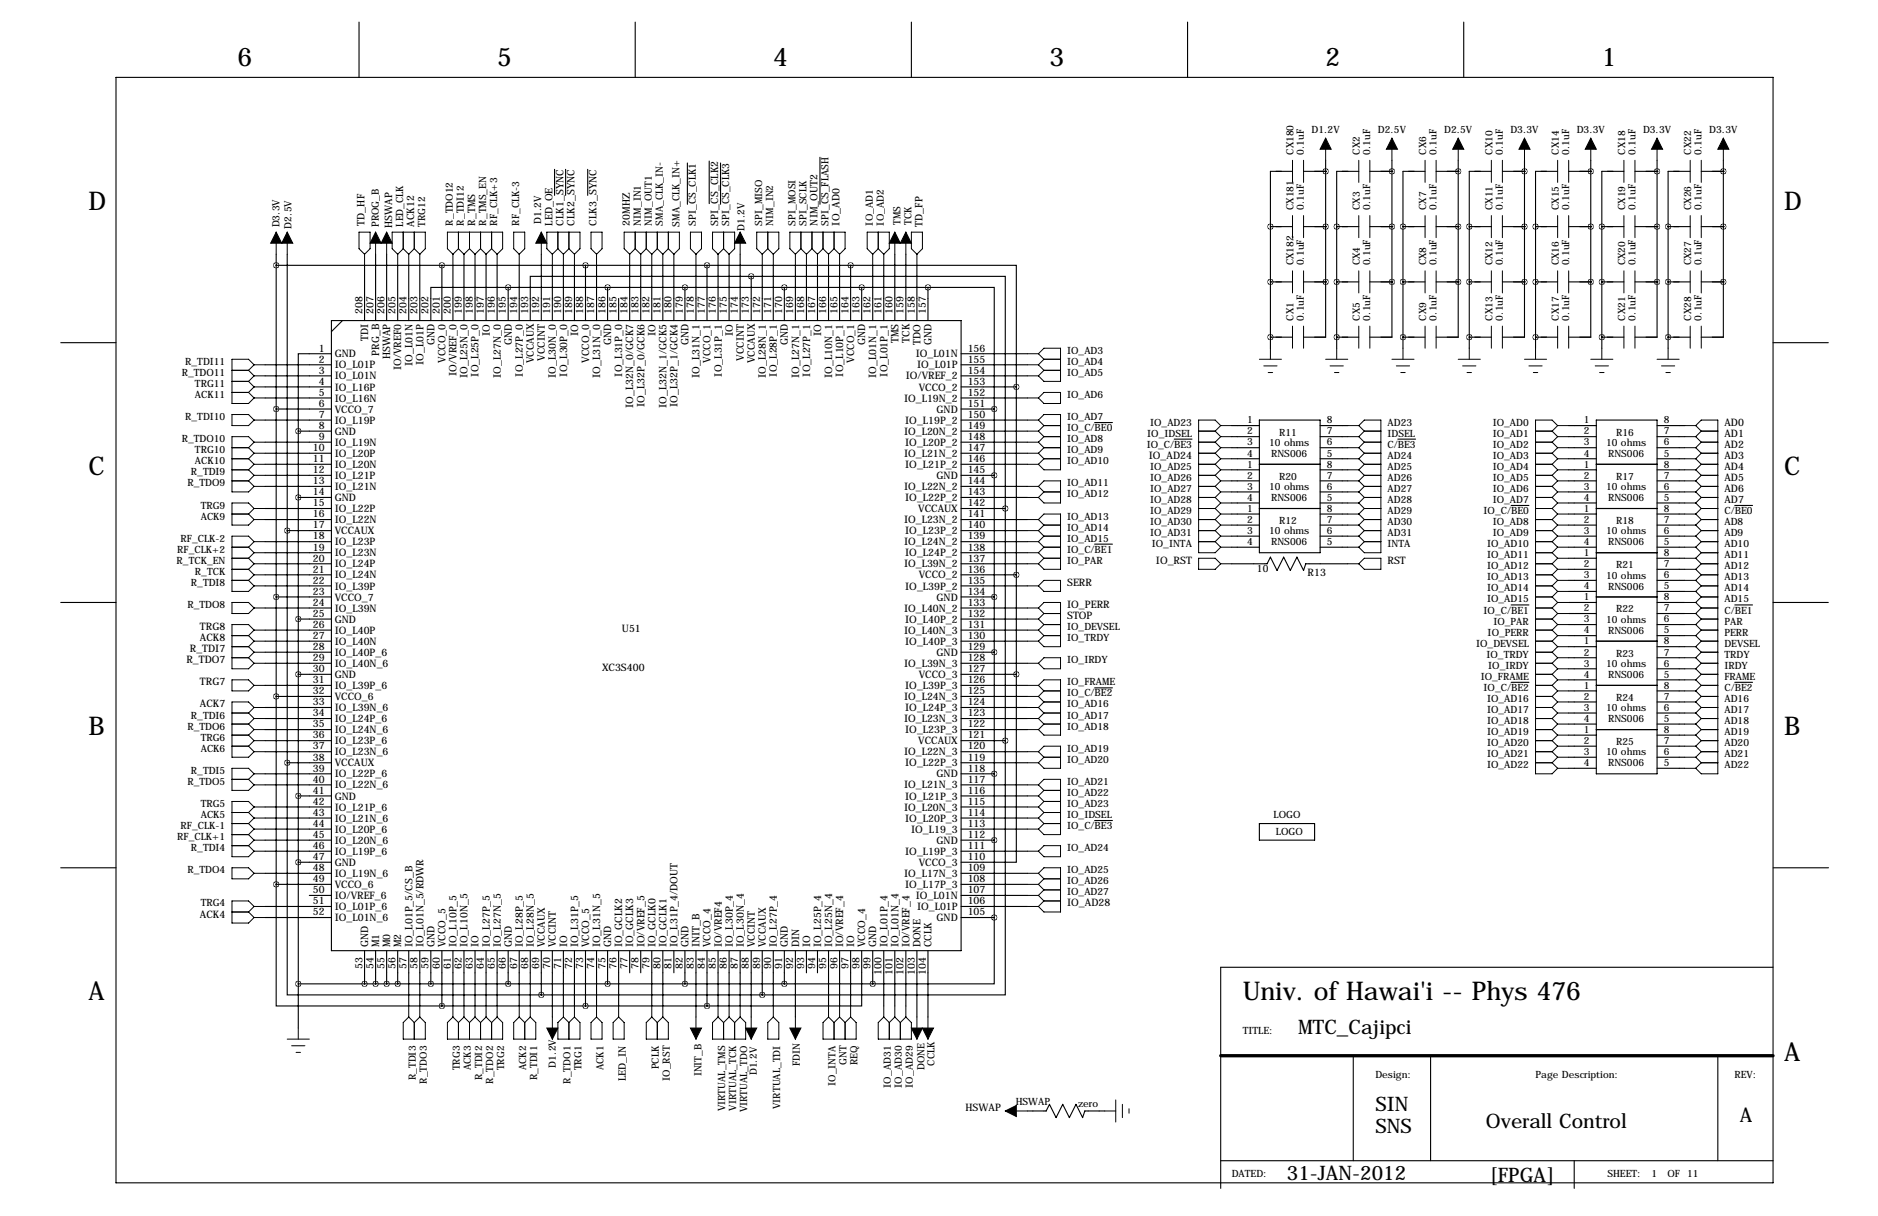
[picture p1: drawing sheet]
<svg xmlns="http://www.w3.org/2000/svg" width="432mm" height="279mm" viewBox="0 0 432 279" stroke-linecap="round" stroke-linejoin="round" font-family="sans-serif">
<defs><g id="words">
<g font-size="5.9">
<text x="54.6" y="15.2">6</text>
<text x="114.3" y="15.2">5</text>
<text x="177.8" y="15.2">4</text>
<text x="241.3" y="15.2">3</text>
<text x="304.8" y="15.2">2</text>
<text x="368.3" y="15.2">1</text>
<text x="20.3" y="48.3">D</text>
<text x="410.2" y="48.3">D</text>
<text x="20.3" y="109.2">C</text>
<text x="410.2" y="109.2">C</text>
<text x="20.3" y="168.9">B</text>
<text x="410.2" y="168.9">B</text>
<text x="20.3" y="229.9">A</text>
<text x="285.7" y="229.9">Univ. of Hawai'i -- Phys 476</text>
<text x="410.2" y="243.8">A</text>
</g>
<g font-size="4.6">
<text x="298.4" y="237.5">MTC_Cajipci</text>
<text x="316.2" y="255.3">SIN</text>
<text x="400" y="257.8">A</text>
<text x="316.2" y="260.3">SNS</text>
<text x="341.6" y="259.1">Overall Control</text>
<text x="295.9" y="271.2">31-JAN-2012</text>
<text x="342.6" y="271.5">[FPGA]</text>
</g>
<g font-size="2.4">
<text x="83.8" y="51.8" transform="rotate(-90 83.8 51.8)">TD_HF</text>
<text x="90.2" y="52.3" transform="rotate(-90 90.2 52.3)">HSWAP</text>
<text x="95.2" y="52.1" transform="rotate(-90 95.2 52.1)">ACK12</text>
<text x="109.2" y="51.8" transform="rotate(-90 109.2 51.8)">R_TMS</text>
<text x="127" y="51.8" transform="rotate(-90 127 51.8)">LED_OE</text>
<text x="129.5" y="51.8" transform="rotate(-90 129.5 51.8)">CLK1_SYNC</text>
<text x="132.1" y="51.8" transform="rotate(-90 132.1 51.8)">CLK2_SYNC</text>
<text x="137.2" y="51.8" transform="rotate(-90 137.2 51.8)">CLK3_SYNC</text>
<text x="144.8" y="51.8" transform="rotate(-90 144.8 51.8)">20MHZ</text>
<text x="165.1" y="51.8" transform="rotate(-90 165.1 51.8)">SPI_CS_CLK2</text>
<text x="188" y="51.8" transform="rotate(-90 188 51.8)">NIM_OUT2</text>
<text x="193" y="51.8" transform="rotate(-90 193 51.8)">IO_AD0</text>
<text x="212.1" y="52.1" transform="rotate(-90 212.1 52.1)">TD_FP</text>
<text x="83.3" y="72.1" transform="rotate(-90 83.3 72.1)">208</text>
<text x="85.9" y="72.1" transform="rotate(-90 85.9 72.1)">207</text>
<text x="88.4" y="72.1" transform="rotate(-90 88.4 72.1)">206</text>
<text x="90.9" y="72.1" transform="rotate(-90 90.9 72.1)">205</text>
<text x="93.5" y="72.1" transform="rotate(-90 93.5 72.1)">204</text>
<text x="96" y="72.1" transform="rotate(-90 96 72.1)">203</text>
<text x="98.6" y="72.1" transform="rotate(-90 98.6 72.1)">202</text>
<text x="101.1" y="72.1" transform="rotate(-90 101.1 72.1)">201</text>
<text x="103.6" y="72.1" transform="rotate(-90 103.6 72.1)">200</text>
<text x="106.2" y="72.1" transform="rotate(-90 106.2 72.1)">199</text>
<text x="108.7" y="72.1" transform="rotate(-90 108.7 72.1)">198</text>
<text x="111.3" y="72.1" transform="rotate(-90 111.3 72.1)">197</text>
<text x="112.6" y="77.1" transform="rotate(-90 112.6 77.1)">IO</text>
<text x="113.8" y="72.1" transform="rotate(-90 113.8 72.1)">196</text>
<text x="116.3" y="72.1" transform="rotate(-90 116.3 72.1)">195</text>
<text x="118.9" y="72.1" transform="rotate(-90 118.9 72.1)">194</text>
<text x="121.4" y="72.1" transform="rotate(-90 121.4 72.1)">193</text>
<text x="124" y="72.1" transform="rotate(-90 124 72.1)">192</text>
<text x="126.5" y="72.1" transform="rotate(-90 126.5 72.1)">191</text>
<text x="129" y="72.1" transform="rotate(-90 129 72.1)">190</text>
<text x="131.6" y="72.1" transform="rotate(-90 131.6 72.1)">189</text>
<text x="132.9" y="77.1" transform="rotate(-90 132.9 77.1)">IO</text>
<text x="134.1" y="72.1" transform="rotate(-90 134.1 72.1)">188</text>
<text x="136.7" y="72.1" transform="rotate(-90 136.7 72.1)">187</text>
<text x="139.2" y="72.1" transform="rotate(-90 139.2 72.1)">186</text>
<text x="141.7" y="72.1" transform="rotate(-90 141.7 72.1)">185</text>
<text x="144.3" y="72.1" transform="rotate(-90 144.3 72.1)">184</text>
<text x="146.8" y="72.1" transform="rotate(-90 146.8 72.1)">183</text>
<text x="149.4" y="72.1" transform="rotate(-90 149.4 72.1)">182</text>
<text x="150.7" y="77.1" transform="rotate(-90 150.7 77.1)">IO</text>
<text x="151.9" y="72.1" transform="rotate(-90 151.9 72.1)">181</text>
<text x="154.4" y="72.1" transform="rotate(-90 154.4 72.1)">180</text>
<text x="157" y="72.1" transform="rotate(-90 157 72.1)">179</text>
<text x="159.5" y="72.1" transform="rotate(-90 159.5 72.1)">178</text>
<text x="162.1" y="72.1" transform="rotate(-90 162.1 72.1)">177</text>
<text x="164.6" y="72.1" transform="rotate(-90 164.6 72.1)">176</text>
<text x="167.1" y="72.1" transform="rotate(-90 167.1 72.1)">175</text>
<text x="168.5" y="77.1" transform="rotate(-90 168.5 77.1)">IO</text>
<text x="169.7" y="72.1" transform="rotate(-90 169.7 72.1)">174</text>
<text x="172.2" y="72.1" transform="rotate(-90 172.2 72.1)">173</text>
<text x="174.8" y="72.1" transform="rotate(-90 174.8 72.1)">172</text>
<text x="177.3" y="72.1" transform="rotate(-90 177.3 72.1)">171</text>
<text x="179.8" y="72.1" transform="rotate(-90 179.8 72.1)">170</text>
<text x="182.4" y="72.1" transform="rotate(-90 182.4 72.1)">169</text>
<text x="184.9" y="72.1" transform="rotate(-90 184.9 72.1)">168</text>
<text x="187.5" y="72.1" transform="rotate(-90 187.5 72.1)">167</text>
<text x="188.8" y="77.1" transform="rotate(-90 188.8 77.1)">IO</text>
<text x="190" y="72.1" transform="rotate(-90 190 72.1)">166</text>
<text x="192.5" y="72.1" transform="rotate(-90 192.5 72.1)">165</text>
<text x="195.1" y="72.1" transform="rotate(-90 195.1 72.1)">164</text>
<text x="197.6" y="72.1" transform="rotate(-90 197.6 72.1)">163</text>
<text x="200.2" y="72.1" transform="rotate(-90 200.2 72.1)">162</text>
<text x="202.7" y="72.1" transform="rotate(-90 202.7 72.1)">161</text>
<text x="205.2" y="72.1" transform="rotate(-90 205.2 72.1)">160</text>
<text x="207.8" y="72.1" transform="rotate(-90 207.8 72.1)">159</text>
<text x="210.3" y="72.1" transform="rotate(-90 210.3 72.1)">158</text>
<text x="212.9" y="72.1" transform="rotate(-90 212.9 72.1)">157</text>
<text x="73.3" y="80.8">1</text>
<text x="73.3" y="83.3">2</text>
<text x="77" y="82.1">GND</text>
<text x="84.7" y="78.4" transform="rotate(-90 84.7 78.4)">TDI</text>
<text x="87.2" y="81.8" transform="rotate(-90 87.2 81.8)">PRG_B</text>
<text x="89.7" y="82.6" transform="rotate(-90 89.7 82.6)">HSWAP</text>
<text x="97.4" y="83.8" transform="rotate(-90 97.4 83.8)">IO_L01P</text>
<text x="99.9" y="79.3" transform="rotate(-90 99.9 79.3)">GND</text>
<text x="102.4" y="83.4" transform="rotate(-90 102.4 83.4)">VCCO_0</text>
<text x="117.7" y="79.3" transform="rotate(-90 117.7 79.3)">GND</text>
<text x="122.8" y="83.5" transform="rotate(-90 122.8 83.5)">VCCAUX</text>
<text x="125.3" y="82.8" transform="rotate(-90 125.3 82.8)">VCCINT</text>
<text x="135.5" y="83.4" transform="rotate(-90 135.5 83.4)">VCCO_0</text>
<text x="140.5" y="79.3" transform="rotate(-90 140.5 79.3)">GND</text>
<text x="158.3" y="79.3" transform="rotate(-90 158.3 79.3)">GND</text>
<text x="163.4" y="83.4" transform="rotate(-90 163.4 83.4)">VCCO_1</text>
<text x="171" y="82.8" transform="rotate(-90 171 82.8)">VCCINT</text>
<text x="173.6" y="83.5" transform="rotate(-90 173.6 83.5)">VCCAUX</text>
<text x="181.2" y="79.3" transform="rotate(-90 181.2 79.3)">GND</text>
<text x="196.4" y="83.4" transform="rotate(-90 196.4 83.4)">VCCO_1</text>
<text x="199" y="79.3" transform="rotate(-90 199 79.3)">GND</text>
<text x="206.6" y="78.9" transform="rotate(-90 206.6 78.9)">TMS</text>
<text x="209.1" y="78.8" transform="rotate(-90 209.1 78.8)">TCK</text>
<text x="210.6" y="82.1">IO_L01N</text>
<text x="211.7" y="79.2" transform="rotate(-90 211.7 79.2)">TDO</text>
<text x="214.2" y="79.3" transform="rotate(-90 214.2 79.3)">GND</text>
<text x="222.5" y="80.8">156</text>
<text x="222.5" y="83.3">155</text>
<text x="73.3" y="85.9">3</text>
<text x="73.3" y="88.4">4</text>
<text x="77" y="84.7">IO_L01P</text>
<text x="77" y="87.2">IO_L01N</text>
<text x="77" y="89.7">IO_L16P</text>
<text x="92.3" y="85" transform="rotate(-90 92.3 85)">IO/VREF0</text>
<text x="94.8" y="84.1" transform="rotate(-90 94.8 84.1)">IO_L01N</text>
<text x="105" y="86.4" transform="rotate(-90 105 86.4)">IO/VREF_0</text>
<text x="107.5" y="86.8" transform="rotate(-90 107.5 86.8)">IO_L25N_0</text>
<text x="110.1" y="86.5" transform="rotate(-90 110.1 86.5)">IO_L25P_0</text>
<text x="115.1" y="86.8" transform="rotate(-90 115.1 86.8)">IO_L27N_0</text>
<text x="120.2" y="86.5" transform="rotate(-90 120.2 86.5)">IO_L27P_0</text>
<text x="127.8" y="86.8" transform="rotate(-90 127.8 86.8)">IO_L30N_0</text>
<text x="130.4" y="86.5" transform="rotate(-90 130.4 86.5)">IO_L30P_0</text>
<text x="138" y="86.8" transform="rotate(-90 138 86.8)">IO_L31N_0</text>
<text x="143.1" y="86.5" transform="rotate(-90 143.1 86.5)">IO_L31P_0</text>
<text x="160.9" y="86.8" transform="rotate(-90 160.9 86.8)">IO_L31N_1</text>
<text x="165.9" y="86.5" transform="rotate(-90 165.9 86.5)">IO_L31P_1</text>
<text x="176.1" y="86.8" transform="rotate(-90 176.1 86.8)">IO_L28N_1</text>
<text x="178.6" y="86.5" transform="rotate(-90 178.6 86.5)">IO_L28P_1</text>
<text x="183.7" y="86.8" transform="rotate(-90 183.7 86.8)">IO_L27N_1</text>
<text x="186.3" y="86.5" transform="rotate(-90 186.3 86.5)">IO_L27P_1</text>
<text x="191.3" y="86.8" transform="rotate(-90 191.3 86.8)">IO_L10N_1</text>
<text x="193.9" y="86.5" transform="rotate(-90 193.9 86.5)">IO_L10P_1</text>
<text x="201.5" y="86.8" transform="rotate(-90 201.5 86.8)">IO_L01N_1</text>
<text x="204" y="86.5" transform="rotate(-90 204 86.5)">IO_L01P_1</text>
<text x="208.3" y="87.2">IO/VREF_2</text>
<text x="210.8" y="84.7">IO_L01P</text>
<text x="211.3" y="89.7">VCCO_2</text>
<text x="222.5" y="85.9">154</text>
<text x="222.5" y="88.4">153</text>
<text x="73.3" y="90.9">5</text>
<text x="73.3" y="93.5">6</text>
<text x="77" y="92.3">IO_L16N</text>
<text x="77" y="94.8">VCCO_7</text>
<text x="145.6" y="93.7" transform="rotate(-90 145.6 93.7)">IO_L32N_0/GCK7</text>
<text x="148.2" y="93.4" transform="rotate(-90 148.2 93.4)">IO_L32P_0/GCK6</text>
<text x="153.2" y="93.7" transform="rotate(-90 153.2 93.7)">IO_L32N_1/GCK5</text>
<text x="155.8" y="93.4" transform="rotate(-90 155.8 93.4)">IO_L32P_1/GCK4</text>
<text x="207.9" y="92.3">IO_L19N_2</text>
<text x="215.3" y="94.8">GND</text>
<text x="222.5" y="90.9">152</text>
<text x="222.5" y="93.5">151</text>
<text x="73.3" y="96">7</text>
<text x="73.3" y="98.6">8</text>
<text x="73.3" y="101.1">9</text>
<text x="77" y="97.4">IO_L19P</text>
<text x="77" y="99.9">GND</text>
<text x="207.9" y="99.9">IO_L20N_2</text>
<text x="208.1" y="97.4">IO_L19P_2</text>
<text x="222.5" y="96">150</text>
<text x="222.5" y="98.6">149</text>
<text x="222.5" y="101.1">148</text>
<text x="396.5" y="97.8">AD0</text>
<text x="396.5" y="100.3">AD1</text>
<text x="72" y="103.6">10</text>
<text x="72" y="106.2">11</text>
<text x="77" y="102.4">IO_L19N</text>
<text x="77" y="105">IO_L20P</text>
<text x="77" y="107.5">IO_L20N</text>
<text x="207.9" y="105">IO_L21N_2</text>
<text x="208.1" y="102.4">IO_L20P_2</text>
<text x="208.1" y="107.5">IO_L21P_2</text>
<text x="222.5" y="103.6">147</text>
<text x="222.5" y="106.2">146</text>
<text x="264.1" y="105.4">IO_AD24</text>
<text x="396.5" y="102.9">AD2</text>
<text x="396.5" y="105.4">AD3</text>
<text x="396.5" y="107.9">AD4</text>
<text x="72" y="108.7">12</text>
<text x="72" y="111.3">13</text>
<text x="72" y="113.8">14</text>
<text x="77" y="110.1">IO_L21P</text>
<text x="77" y="112.6">IO_L21N</text>
<text x="207.9" y="112.6">IO_L22N_2</text>
<text x="215.3" y="110.1">GND</text>
<text x="222.5" y="108.7">145</text>
<text x="222.5" y="111.3">144</text>
<text x="222.5" y="113.8">143</text>
<text x="396.5" y="110.5">AD5</text>
<text x="396.5" y="113">AD6</text>
<text x="72" y="116.3">15</text>
<text x="72" y="118.9">16</text>
<text x="77" y="115.1">GND</text>
<text x="77" y="117.7">IO_L22P</text>
<text x="208.1" y="115.1">IO_L22P_2</text>
<text x="211.1" y="117.7">VCCAUX</text>
<text x="222.5" y="116.3">142</text>
<text x="222.5" y="118.9">141</text>
<text x="396.5" y="115.6">AD7</text>
<text x="72" y="121.4">17</text>
<text x="72" y="124">18</text>
<text x="77" y="120.2">IO_L22N</text>
<text x="77" y="122.8">VCCAUX</text>
<text x="77" y="125.3">IO_L23P</text>
<text x="207.9" y="120.2">IO_L23N_2</text>
<text x="207.9" y="125.3">IO_L24N_2</text>
<text x="208.1" y="122.8">IO_L23P_2</text>
<text x="222.5" y="121.4">140</text>
<text x="222.5" y="124">139</text>
<text x="72" y="126.5">19</text>
<text x="72" y="129">20</text>
<text x="72" y="131.6">21</text>
<text x="77" y="127.8">IO_L23N</text>
<text x="77" y="130.4">IO_L24P</text>
<text x="207.9" y="130.4">IO_L39N_2</text>
<text x="208.1" y="127.8">IO_L24P_2</text>
<text x="222.5" y="126.5">138</text>
<text x="222.5" y="129">137</text>
<text x="222.5" y="131.6">136</text>
<text x="265.8" y="129.5">IO_RST</text>
<text x="319" y="129.5">RST</text>
<text x="72" y="134.1">22</text>
<text x="72" y="136.7">23</text>
<text x="77" y="132.9">IO_L24N</text>
<text x="77" y="135.5">IO_L39P</text>
<text x="77" y="138">VCCO_7</text>
<text x="208.1" y="135.5">IO_L39P_2</text>
<text x="211.3" y="132.9">VCCO_2</text>
<text x="215.3" y="138">GND</text>
<text x="222.5" y="134.1">135</text>
<text x="222.5" y="136.7">134</text>
<text x="245.4" y="134.6">SERR</text>
<text x="300.7" y="132.3">R13</text>
<text x="72" y="139.2">24</text>
<text x="72" y="141.7">25</text>
<text x="77" y="140.5">IO_L39N</text>
<text x="77" y="143.1">GND</text>
<text x="207.9" y="140.5">IO_L40N_2</text>
<text x="208.1" y="143.1">IO_L40P_2</text>
<text x="222.5" y="139.2">133</text>
<text x="222.5" y="141.7">132</text>
<text x="245.4" y="139.7">IO_PERR</text>
<text x="245.4" y="142.2">STOP</text>
<text x="43.7" y="149.9">R_TDI7</text>
<text x="46" y="144.8">TRG8</text>
<text x="46" y="147.3">ACK8</text>
<text x="72" y="144.3">26</text>
<text x="72" y="146.8">27</text>
<text x="72" y="149.4">28</text>
<text x="77" y="145.6">IO_L40P</text>
<text x="77" y="148.2">IO_L40N</text>
<text x="143" y="145.3">U51</text>
<text x="207.9" y="145.6">IO_L40N_3</text>
<text x="208.1" y="148.2">IO_L40P_3</text>
<text x="222.5" y="144.3">131</text>
<text x="222.5" y="146.8">130</text>
<text x="222.5" y="149.4">129</text>
<text x="42.9" y="152.4">R_TDO7</text>
<text x="72" y="151.9">29</text>
<text x="72" y="154.4">30</text>
<text x="77" y="150.7">IO_L40P_6</text>
<text x="77" y="153.2">IO_L40N_6</text>
<text x="77" y="155.8">GND</text>
<text x="138.4" y="154.1">XC3S400</text>
<text x="207.9" y="153.2">IO_L39N_3</text>
<text x="211.3" y="155.8">VCCO_3</text>
<text x="215.3" y="150.7">GND</text>
<text x="222.5" y="151.9">128</text>
<text x="222.5" y="154.4">127</text>
<text x="46" y="157.5">TRG7</text>
<text x="72" y="157">31</text>
<text x="72" y="159.5">32</text>
<text x="77" y="158.3">IO_L39P_6</text>
<text x="77" y="160.9">VCCO_6</text>
<text x="207.9" y="160.9">IO_L24N_3</text>
<text x="208.1" y="158.3">IO_L39P_3</text>
<text x="222.5" y="157">126</text>
<text x="222.5" y="159.5">125</text>
<text x="46" y="162.6">ACK7</text>
<text x="72" y="162.1">33</text>
<text x="72" y="164.6">34</text>
<text x="72" y="167.1">35</text>
<text x="77" y="163.4">IO_L39N_6</text>
<text x="77" y="165.9">IO_L24P_6</text>
<text x="207.9" y="165.9">IO_L23N_3</text>
<text x="208.1" y="163.4">IO_L24P_3</text>
<text x="222.5" y="162.1">124</text>
<text x="222.5" y="164.6">123</text>
<text x="222.5" y="167.1">122</text>
<text x="72" y="169.7">36</text>
<text x="72" y="172.2">37</text>
<text x="77" y="168.5">IO_L24N_6</text>
<text x="77" y="171">IO_L23P_6</text>
<text x="77" y="173.6">IO_L23N_6</text>
<text x="207.9" y="173.6">IO_L22N_3</text>
<text x="208.1" y="168.5">IO_L23P_3</text>
<text x="211.1" y="171">VCCAUX</text>
<text x="222.5" y="169.7">121</text>
<text x="222.5" y="172.2">120</text>
<text x="72" y="174.8">38</text>
<text x="72" y="177.3">39</text>
<text x="72" y="179.8">40</text>
<text x="77" y="176.1">VCCAUX</text>
<text x="77" y="178.6">IO_L22P_6</text>
<text x="208.1" y="176.1">IO_L22P_3</text>
<text x="215.3" y="178.6">GND</text>
<text x="222.5" y="174.8">119</text>
<text x="222.5" y="177.3">118</text>
<text x="222.5" y="179.8">117</text>
<text x="72" y="182.4">41</text>
<text x="72" y="184.9">42</text>
<text x="77" y="181.2">IO_L22N_6</text>
<text x="77" y="183.7">GND</text>
<text x="207.9" y="181.2">IO_L21N_3</text>
<text x="208.1" y="183.7">IO_L21P_3</text>
<text x="222.5" y="182.4">116</text>
<text x="222.5" y="184.9">115</text>
<text x="72" y="187.5">43</text>
<text x="72" y="190">44</text>
<text x="77" y="186.3">IO_L21P_6</text>
<text x="77" y="188.8">IO_L21N_6</text>
<text x="77" y="191.3">IO_L20P_6</text>
<text x="207.9" y="186.3">IO_L20N_3</text>
<text x="208.1" y="188.8">IO_L20P_3</text>
<text x="209.5" y="191.3">IO_L19_3</text>
<text x="222.5" y="187.5">114</text>
<text x="222.5" y="190">113</text>
<text x="72" y="192.5">45</text>
<text x="72" y="195.1">46</text>
<text x="72" y="197.6">47</text>
<text x="77" y="193.9">IO_L20N_6</text>
<text x="77" y="196.4">IO_L19P_6</text>
<text x="208.1" y="196.4">IO_L19P_3</text>
<text x="215.3" y="193.9">GND</text>
<text x="222.5" y="192.5">112</text>
<text x="222.5" y="195.1">111</text>
<text x="222.5" y="197.6">110</text>
<text x="72" y="200.2">48</text>
<text x="72" y="202.7">49</text>
<text x="77" y="199">GND</text>
<text x="77" y="201.5">IO_L19N_6</text>
<text x="207.9" y="201.5">IO_L17N_3</text>
<text x="211.3" y="199">VCCO_3</text>
<text x="222.5" y="200.2">109</text>
<text x="222.5" y="202.7">108</text>
<text x="72" y="205.2">50</text>
<text x="72" y="207.8">51</text>
<text x="77" y="204">VCCO_6</text>
<text x="77" y="206.6">IO/VREF_6</text>
<text x="77" y="209.1">IO_L01P_6</text>
<text x="208.1" y="204">IO_L17P_3</text>
<text x="210.6" y="206.6">IO_L01N</text>
<text x="210.8" y="209.1">IO_L01P</text>
<text x="222.5" y="205.2">107</text>
<text x="222.5" y="207.8">106</text>
<text x="245.4" y="208.3">IO_AD28</text>
<text x="46" y="210.8">ACK4</text>
<text x="72" y="210.3">52</text>
<text x="77" y="211.7">IO_L01N_6</text>
<text x="215.3" y="211.7">GND</text>
<text x="222.5" y="210.3">105</text>
<text x="84.7" y="217.7" transform="rotate(-90 84.7 217.7)">GND</text>
<text x="87.2" y="217.7" transform="rotate(-90 87.2 217.7)">M1</text>
<text x="89.7" y="217.7" transform="rotate(-90 89.7 217.7)">M0</text>
<text x="92.3" y="217.7" transform="rotate(-90 92.3 217.7)">M2</text>
<text x="94.8" y="217.7" transform="rotate(-90 94.8 217.7)">IO_L01P_5/CS_B</text>
<text x="97.4" y="217.7" transform="rotate(-90 97.4 217.7)">IO_L01N_5/RDWR</text>
<text x="99.9" y="217.7" transform="rotate(-90 99.9 217.7)">GND</text>
<text x="102.4" y="217.7" transform="rotate(-90 102.4 217.7)">VCCO_5</text>
<text x="105" y="217.7" transform="rotate(-90 105 217.7)">IO_L10P_5</text>
<text x="107.5" y="217.7" transform="rotate(-90 107.5 217.7)">IO_L10N_5</text>
<text x="110.1" y="217.7" transform="rotate(-90 110.1 217.7)">IO</text>
<text x="112.6" y="217.7" transform="rotate(-90 112.6 217.7)">IO_L27P_5</text>
<text x="115.1" y="217.7" transform="rotate(-90 115.1 217.7)">IO_L27N_5</text>
<text x="117.7" y="217.7" transform="rotate(-90 117.7 217.7)">GND</text>
<text x="120.2" y="217.7" transform="rotate(-90 120.2 217.7)">IO_L28P_5</text>
<text x="122.8" y="217.7" transform="rotate(-90 122.8 217.7)">IO_L28N_5</text>
<text x="125.3" y="217.7" transform="rotate(-90 125.3 217.7)">VCCAUX</text>
<text x="127.8" y="217.7" transform="rotate(-90 127.8 217.7)">VCCINT</text>
<text x="130.4" y="217.7" transform="rotate(-90 130.4 217.7)">IO</text>
<text x="132.9" y="217.7" transform="rotate(-90 132.9 217.7)">IO_L31P_5</text>
<text x="135.5" y="217.7" transform="rotate(-90 135.5 217.7)">VCCO_5</text>
<text x="138" y="217.7" transform="rotate(-90 138 217.7)">IO_L31N_5</text>
<text x="140.5" y="217.7" transform="rotate(-90 140.5 217.7)">GND</text>
<text x="143.1" y="217.7" transform="rotate(-90 143.1 217.7)">IO_GCLK2</text>
<text x="145.6" y="217.7" transform="rotate(-90 145.6 217.7)">IO_GCLK3</text>
<text x="148.2" y="217.7" transform="rotate(-90 148.2 217.7)">IO/VREF_5</text>
<text x="150.7" y="217.7" transform="rotate(-90 150.7 217.7)">IO_GCLK0</text>
<text x="153.2" y="217.7" transform="rotate(-90 153.2 217.7)">IO_GCLK1</text>
<text x="155.8" y="217.7" transform="rotate(-90 155.8 217.7)">IO_L31P_4/DOUT</text>
<text x="158.3" y="217.7" transform="rotate(-90 158.3 217.7)">GND</text>
<text x="160.9" y="217.7" transform="rotate(-90 160.9 217.7)">INIT_B</text>
<text x="163.4" y="217.7" transform="rotate(-90 163.4 217.7)">VCCO_4</text>
<text x="165.9" y="217.7" transform="rotate(-90 165.9 217.7)">IO/VREF4</text>
<text x="168.5" y="217.7" transform="rotate(-90 168.5 217.7)">IO_L30P_4</text>
<text x="171" y="217.7" transform="rotate(-90 171 217.7)">IO_L30N_4</text>
<text x="173.6" y="217.7" transform="rotate(-90 173.6 217.7)">VCCINT</text>
<text x="176.1" y="217.7" transform="rotate(-90 176.1 217.7)">VCCAUX</text>
<text x="178.6" y="217.7" transform="rotate(-90 178.6 217.7)">IO_L27P_4</text>
<text x="181.2" y="217.7" transform="rotate(-90 181.2 217.7)">GND</text>
<text x="183.7" y="217.7" transform="rotate(-90 183.7 217.7)">DIN</text>
<text x="186.3" y="217.7" transform="rotate(-90 186.3 217.7)">IO</text>
<text x="188.8" y="217.7" transform="rotate(-90 188.8 217.7)">IO_L25P_4</text>
<text x="191.3" y="217.7" transform="rotate(-90 191.3 217.7)">IO_L25N_4</text>
<text x="193.9" y="217.7" transform="rotate(-90 193.9 217.7)">IO/VREF_4</text>
<text x="196.4" y="217.7" transform="rotate(-90 196.4 217.7)">IO</text>
<text x="199" y="217.7" transform="rotate(-90 199 217.7)">VCCO_4</text>
<text x="201.5" y="217.7" transform="rotate(-90 201.5 217.7)">GND</text>
<text x="204" y="217.7" transform="rotate(-90 204 217.7)">IO_L01P_4</text>
<text x="206.6" y="217.7" transform="rotate(-90 206.6 217.7)">IO_L01N_4</text>
<text x="209.1" y="217.7" transform="rotate(-90 209.1 217.7)">IO/VREF_4</text>
<text x="211.7" y="217.7" transform="rotate(-90 211.7 217.7)">DONE</text>
<text x="214.2" y="217.7" transform="rotate(-90 214.2 217.7)">CCLK</text>
<text x="83.3" y="222.7" transform="rotate(-90 83.3 222.7)">53</text>
<text x="85.9" y="222.7" transform="rotate(-90 85.9 222.7)">54</text>
<text x="88.4" y="222.7" transform="rotate(-90 88.4 222.7)">55</text>
<text x="90.9" y="222.7" transform="rotate(-90 90.9 222.7)">56</text>
<text x="93.5" y="222.7" transform="rotate(-90 93.5 222.7)">57</text>
<text x="96" y="222.7" transform="rotate(-90 96 222.7)">58</text>
<text x="98.6" y="222.7" transform="rotate(-90 98.6 222.7)">59</text>
<text x="101.1" y="222.7" transform="rotate(-90 101.1 222.7)">60</text>
<text x="103.6" y="222.7" transform="rotate(-90 103.6 222.7)">61</text>
<text x="106.2" y="222.7" transform="rotate(-90 106.2 222.7)">62</text>
<text x="108.7" y="222.7" transform="rotate(-90 108.7 222.7)">63</text>
<text x="111.3" y="222.7" transform="rotate(-90 111.3 222.7)">64</text>
<text x="113.8" y="222.7" transform="rotate(-90 113.8 222.7)">65</text>
<text x="116.3" y="222.7" transform="rotate(-90 116.3 222.7)">66</text>
<text x="118.9" y="222.7" transform="rotate(-90 118.9 222.7)">67</text>
<text x="121.4" y="222.7" transform="rotate(-90 121.4 222.7)">68</text>
<text x="124" y="222.7" transform="rotate(-90 124 222.7)">69</text>
<text x="126.5" y="222.7" transform="rotate(-90 126.5 222.7)">70</text>
<text x="129" y="222.7" transform="rotate(-90 129 222.7)">71</text>
<text x="131.6" y="222.7" transform="rotate(-90 131.6 222.7)">72</text>
<text x="134.1" y="222.7" transform="rotate(-90 134.1 222.7)">73</text>
<text x="136.7" y="222.7" transform="rotate(-90 136.7 222.7)">74</text>
<text x="139.2" y="222.7" transform="rotate(-90 139.2 222.7)">75</text>
<text x="141.7" y="222.7" transform="rotate(-90 141.7 222.7)">76</text>
<text x="144.3" y="222.7" transform="rotate(-90 144.3 222.7)">77</text>
<text x="146.8" y="222.7" transform="rotate(-90 146.8 222.7)">78</text>
<text x="149.4" y="222.7" transform="rotate(-90 149.4 222.7)">79</text>
<text x="151.9" y="222.7" transform="rotate(-90 151.9 222.7)">80</text>
<text x="154.4" y="222.7" transform="rotate(-90 154.4 222.7)">81</text>
<text x="157" y="222.7" transform="rotate(-90 157 222.7)">82</text>
<text x="159.5" y="222.7" transform="rotate(-90 159.5 222.7)">83</text>
<text x="162.1" y="222.7" transform="rotate(-90 162.1 222.7)">84</text>
<text x="164.6" y="222.7" transform="rotate(-90 164.6 222.7)">85</text>
<text x="167.1" y="222.7" transform="rotate(-90 167.1 222.7)">86</text>
<text x="169.7" y="222.7" transform="rotate(-90 169.7 222.7)">87</text>
<text x="172.2" y="222.7" transform="rotate(-90 172.2 222.7)">88</text>
<text x="174.8" y="222.7" transform="rotate(-90 174.8 222.7)">89</text>
<text x="177.3" y="222.7" transform="rotate(-90 177.3 222.7)">90</text>
<text x="179.8" y="222.7" transform="rotate(-90 179.8 222.7)">91</text>
<text x="182.4" y="222.7" transform="rotate(-90 182.4 222.7)">92</text>
<text x="184.9" y="222.7" transform="rotate(-90 184.9 222.7)">93</text>
<text x="187.5" y="222.7" transform="rotate(-90 187.5 222.7)">94</text>
<text x="190" y="222.7" transform="rotate(-90 190 222.7)">95</text>
<text x="192.5" y="222.7" transform="rotate(-90 192.5 222.7)">96</text>
<text x="195.1" y="222.7" transform="rotate(-90 195.1 222.7)">97</text>
<text x="197.6" y="222.7" transform="rotate(-90 197.6 222.7)">98</text>
<text x="200.2" y="222.7" transform="rotate(-90 200.2 222.7)">99</text>
<text x="202.7" y="224" transform="rotate(-90 202.7 224)">100</text>
<text x="205.2" y="224" transform="rotate(-90 205.2 224)">101</text>
<text x="207.8" y="224" transform="rotate(-90 207.8 224)">102</text>
<text x="210.3" y="224" transform="rotate(-90 210.3 224)">103</text>
<text x="212.9" y="224" transform="rotate(-90 212.9 224)">104</text>
<text x="143.9" y="248.4" transform="rotate(-90 143.9 248.4)">LED_IN</text>
<text x="222" y="255.3">HSWAP</text>
</g>
<g font-size="2.3">
<text x="297.4" y="35.6" transform="rotate(-90 297.4 35.6)">CX180</text>
<text x="299.8" y="35.6" transform="rotate(-90 299.8 35.6)">0.1uF</text>
<text x="301.6" y="30.5">D1.2V</text>
<text x="312.7" y="35.6" transform="rotate(-90 312.7 35.6)">CX2</text>
<text x="315" y="35.6" transform="rotate(-90 315 35.6)">0.1uF</text>
<text x="316.8" y="30.5">D2.5V</text>
<text x="327.9" y="35.6" transform="rotate(-90 327.9 35.6)">CX6</text>
<text x="330.3" y="35.6" transform="rotate(-90 330.3 35.6)">0.1uF</text>
<text x="332.1" y="30.5">D2.5V</text>
<text x="343.2" y="35.6" transform="rotate(-90 343.2 35.6)">CX10</text>
<text x="345.5" y="35.6" transform="rotate(-90 345.5 35.6)">0.1uF</text>
<text x="347.3" y="30.5">D3.3V</text>
<text x="358.4" y="35.6" transform="rotate(-90 358.4 35.6)">CX14</text>
<text x="360.8" y="35.6" transform="rotate(-90 360.8 35.6)">0.1uF</text>
<text x="362.5" y="30.5">D3.3V</text>
<text x="373.6" y="35.6" transform="rotate(-90 373.6 35.6)">CX18</text>
<text x="376" y="35.6" transform="rotate(-90 376 35.6)">0.1uF</text>
<text x="377.8" y="30.5">D3.3V</text>
<text x="388.9" y="35.6" transform="rotate(-90 388.9 35.6)">CX22</text>
<text x="391.2" y="35.6" transform="rotate(-90 391.2 35.6)">0.1uF</text>
<text x="393" y="30.5">D3.3V</text>
<text x="64.3" y="52.3" transform="rotate(-90 64.3 52.3)">D3.3V</text>
<text x="67.1" y="52.5" transform="rotate(-90 67.1 52.5)">D2.5V</text>
<text x="87.1" y="52.2" transform="rotate(-90 87.1 52.2)">PROG_B</text>
<text x="92.7" y="52.1" transform="rotate(-90 92.7 52.1)">LED_CLK</text>
<text x="97.8" y="52.1" transform="rotate(-90 97.8 52.1)">TRG12</text>
<text x="104.1" y="51.8" transform="rotate(-90 104.1 51.8)">R_TDO12</text>
<text x="106.7" y="51.8" transform="rotate(-90 106.7 51.8)">R_TDI12</text>
<text x="111.8" y="51.8" transform="rotate(-90 111.8 51.8)">R_TMS_EN</text>
<text x="114.3" y="51.8" transform="rotate(-90 114.3 51.8)">RF_CLK+3</text>
<text x="119.4" y="51.8" transform="rotate(-90 119.4 51.8)">RF_CLK-3</text>
<text x="124.5" y="51.5" transform="rotate(-90 124.5 51.5)">D1.2V</text>
<text x="147.3" y="51.8" transform="rotate(-90 147.3 51.8)">NIM_IN1</text>
<text x="149.9" y="51.8" transform="rotate(-90 149.9 51.8)">NIM_OUT1</text>
<text x="152.4" y="51.8" transform="rotate(-90 152.4 51.8)">SMA_CLK_IN-</text>
<text x="156.2" y="52.1" transform="rotate(-90 156.2 52.1)">SMA_CLK_IN+</text>
<text x="160" y="51.8" transform="rotate(-90 160 51.8)">SPI_CS_CLK1</text>
<text x="167.6" y="51.8" transform="rotate(-90 167.6 51.8)">SPI_CS_CLK3</text>
<text x="171.2" y="53" transform="rotate(-90 171.2 53)">D1.2V</text>
<text x="175.3" y="51.8" transform="rotate(-90 175.3 51.8)">SPI_MISO</text>
<text x="177.8" y="51.8" transform="rotate(-90 177.8 51.8)">NIM_IN2</text>
<text x="182.9" y="51.8" transform="rotate(-90 182.9 51.8)">SPI_MOSI</text>
<text x="185.4" y="51.8" transform="rotate(-90 185.4 51.8)">SPI_SCLK</text>
<text x="190.5" y="51.8" transform="rotate(-90 190.5 51.8)">SPI_CS_FLASH</text>
<text x="200.7" y="51.8" transform="rotate(-90 200.7 51.8)">IO_AD1</text>
<text x="203.2" y="51.8" transform="rotate(-90 203.2 51.8)">IO_AD2</text>
<text x="207" y="51.7" transform="rotate(-90 207 51.7)">TMS</text>
<text x="209.5" y="51.6" transform="rotate(-90 209.5 51.6)">TCK</text>
<text x="297.4" y="48.3" transform="rotate(-90 297.4 48.3)">CX181</text>
<text x="299.8" y="48.3" transform="rotate(-90 299.8 48.3)">0.1uF</text>
<text x="312.7" y="48.3" transform="rotate(-90 312.7 48.3)">CX3</text>
<text x="315" y="48.3" transform="rotate(-90 315 48.3)">0.1uF</text>
<text x="327.9" y="48.3" transform="rotate(-90 327.9 48.3)">CX7</text>
<text x="330.3" y="48.3" transform="rotate(-90 330.3 48.3)">0.1uF</text>
<text x="343.2" y="48.3" transform="rotate(-90 343.2 48.3)">CX11</text>
<text x="345.5" y="48.3" transform="rotate(-90 345.5 48.3)">0.1uF</text>
<text x="358.4" y="48.3" transform="rotate(-90 358.4 48.3)">CX15</text>
<text x="360.8" y="48.3" transform="rotate(-90 360.8 48.3)">0.1uF</text>
<text x="373.6" y="48.3" transform="rotate(-90 373.6 48.3)">CX19</text>
<text x="376" y="48.3" transform="rotate(-90 376 48.3)">0.1uF</text>
<text x="388.9" y="48.3" transform="rotate(-90 388.9 48.3)">CX26</text>
<text x="391.2" y="48.3" transform="rotate(-90 391.2 48.3)">0.1uF</text>
<text x="297.4" y="61" transform="rotate(-90 297.4 61)">CX182</text>
<text x="299.8" y="61" transform="rotate(-90 299.8 61)">0.1uF</text>
<text x="312.7" y="61" transform="rotate(-90 312.7 61)">CX4</text>
<text x="315" y="61" transform="rotate(-90 315 61)">0.1uF</text>
<text x="327.9" y="61" transform="rotate(-90 327.9 61)">CX8</text>
<text x="330.3" y="61" transform="rotate(-90 330.3 61)">0.1uF</text>
<text x="343.2" y="61" transform="rotate(-90 343.2 61)">CX12</text>
<text x="345.5" y="61" transform="rotate(-90 345.5 61)">0.1uF</text>
<text x="358.4" y="61" transform="rotate(-90 358.4 61)">CX16</text>
<text x="360.8" y="61" transform="rotate(-90 360.8 61)">0.1uF</text>
<text x="373.6" y="61" transform="rotate(-90 373.6 61)">CX20</text>
<text x="376" y="61" transform="rotate(-90 376 61)">0.1uF</text>
<text x="388.9" y="61" transform="rotate(-90 388.9 61)">CX27</text>
<text x="391.2" y="61" transform="rotate(-90 391.2 61)">0.1uF</text>
<text x="297.4" y="73.7" transform="rotate(-90 297.4 73.7)">CX1</text>
<text x="299.8" y="73.7" transform="rotate(-90 299.8 73.7)">0.1uF</text>
<text x="312.7" y="73.7" transform="rotate(-90 312.7 73.7)">CX5</text>
<text x="315" y="73.7" transform="rotate(-90 315 73.7)">0.1uF</text>
<text x="327.9" y="73.7" transform="rotate(-90 327.9 73.7)">CX9</text>
<text x="330.3" y="73.7" transform="rotate(-90 330.3 73.7)">0.1uF</text>
<text x="343.2" y="73.7" transform="rotate(-90 343.2 73.7)">CX13</text>
<text x="345.5" y="73.7" transform="rotate(-90 345.5 73.7)">0.1uF</text>
<text x="358.4" y="73.7" transform="rotate(-90 358.4 73.7)">CX17</text>
<text x="360.8" y="73.7" transform="rotate(-90 360.8 73.7)">0.1uF</text>
<text x="373.6" y="73.7" transform="rotate(-90 373.6 73.7)">CX21</text>
<text x="376" y="73.7" transform="rotate(-90 376 73.7)">0.1uF</text>
<text x="388.9" y="73.7" transform="rotate(-90 388.9 73.7)">CX28</text>
<text x="391.2" y="73.7" transform="rotate(-90 391.2 73.7)">0.1uF</text>
<text x="42.6" y="83.8">R_TDI11</text>
<text x="245.4" y="81.3">IO_AD3</text>
<text x="245.4" y="83.8">IO_AD4</text>
<text x="41.8" y="86.4">R_TDO11</text>
<text x="44.8" y="88.9">TRG11</text>
<text x="245.4" y="86.4">IO_AD5</text>
<text x="44.8" y="91.4">ACK11</text>
<text x="245.4" y="91.4">IO_AD6</text>
<text x="41.8" y="101.6">R_TDO10</text>
<text x="42.6" y="96.5">R_TDI10</text>
<text x="245.4" y="96.5">IO_AD7</text>
<text x="245.4" y="99.1">IO_C/BE0</text>
<text x="245.4" y="101.6">IO_AD8</text>
<text x="263.8" y="100.3">IO_IDSEL</text>
<text x="264.4" y="97.8">IO_AD23</text>
<text x="286.7" y="97.3">1</text>
<text x="286.7" y="99.8">2</text>
<text x="294.1" y="100.1">R11</text>
<text x="305.1" y="99.8">7</text>
<text x="305.1" y="97.3">8</text>
<text x="319" y="97.8">AD23</text>
<text x="319" y="100.3">IDSEL</text>
<text x="343.2" y="97.8">IO_AD0</text>
<text x="343.2" y="100.3">IO_AD1</text>
<text x="364.2" y="97.3">1</text>
<text x="364.2" y="99.8">2</text>
<text x="371.6" y="100.1">R16</text>
<text x="382.5" y="99.8">7</text>
<text x="382.5" y="97.3">8</text>
<text x="44.8" y="104.1">TRG10</text>
<text x="44.8" y="106.7">ACK10</text>
<text x="245.4" y="104.1">IO_AD9</text>
<text x="245.4" y="106.7">IO_AD10</text>
<text x="263.7" y="102.9">IO_C/BE3</text>
<text x="264.4" y="107.9">IO_AD25</text>
<text x="286.7" y="102.4">3</text>
<text x="286.7" y="104.9">4</text>
<text x="286.7" y="107.4">1</text>
<text x="291.8" y="102.5">10 ohms</text>
<text x="292.3" y="105">RNS006</text>
<text x="305.1" y="104.9">5</text>
<text x="305.1" y="102.4">6</text>
<text x="305.1" y="107.4">8</text>
<text x="319" y="102.9">C/BE3</text>
<text x="319" y="107.9">AD25</text>
<text x="319" y="105.4">AD24</text>
<text x="343.2" y="102.9">IO_AD2</text>
<text x="343.2" y="105.4">IO_AD3</text>
<text x="343.2" y="107.9">IO_AD4</text>
<text x="364.2" y="102.4">3</text>
<text x="364.2" y="104.9">4</text>
<text x="364.2" y="107.4">1</text>
<text x="369.3" y="102.5">10 ohms</text>
<text x="369.7" y="105">RNS006</text>
<text x="382.5" y="104.9">5</text>
<text x="382.5" y="102.4">6</text>
<text x="382.5" y="107.4">8</text>
<text x="43.1" y="111.8">R_TDO9</text>
<text x="43.9" y="109.2">R_TDI9</text>
<text x="245.4" y="111.8">IO_AD11</text>
<text x="264.4" y="113">IO_AD27</text>
<text x="264.4" y="110.5">IO_AD26</text>
<text x="286.7" y="110">2</text>
<text x="286.7" y="112.5">3</text>
<text x="291.8" y="112.6">10 ohms</text>
<text x="294.1" y="110.2">R20</text>
<text x="305.1" y="112.5">6</text>
<text x="305.1" y="110">7</text>
<text x="319" y="113">AD27</text>
<text x="319" y="110.5">AD26</text>
<text x="343.2" y="110.5">IO_AD5</text>
<text x="343.2" y="113">IO_AD6</text>
<text x="364.2" y="110">2</text>
<text x="364.2" y="112.5">3</text>
<text x="369.3" y="112.6">10 ohms</text>
<text x="371.6" y="110.2">R17</text>
<text x="382.5" y="112.5">6</text>
<text x="382.5" y="110">7</text>
<text x="46.1" y="116.8">TRG9</text>
<text x="46.2" y="119.4">ACK9</text>
<text x="245.4" y="114.3">IO_AD12</text>
<text x="245.4" y="119.4">IO_AD13</text>
<text x="264.4" y="118.1">IO_AD29</text>
<text x="264.4" y="115.6">IO_AD28</text>
<text x="286.7" y="117.6">1</text>
<text x="286.7" y="115.1">4</text>
<text x="292.3" y="115.2">RNS006</text>
<text x="305.1" y="117.6">8</text>
<text x="305.1" y="115.1">5</text>
<text x="319" y="115.6">AD28</text>
<text x="319" y="118.1">AD29</text>
<text x="341.1" y="118.1">IO_C/BE0</text>
<text x="343.2" y="115.6">IO_AD7</text>
<text x="364.2" y="115.1">4</text>
<text x="364.2" y="117.6">1</text>
<text x="369.7" y="115.2">RNS006</text>
<text x="382.5" y="115.1">5</text>
<text x="382.5" y="117.6">8</text>
<text x="396.5" y="118.1">C/BE0</text>
<text x="41.5" y="124.5">RF_CLK-2</text>
<text x="245.4" y="124.5">IO_AD15</text>
<text x="245.4" y="121.9">IO_AD14</text>
<text x="264.4" y="120.7">IO_AD30</text>
<text x="264.4" y="123.2">IO_AD31</text>
<text x="264.8" y="125.7">IO_INTA</text>
<text x="286.7" y="120.1">2</text>
<text x="286.7" y="122.7">3</text>
<text x="286.7" y="125.2">4</text>
<text x="291.8" y="122.8">10 ohms</text>
<text x="292.3" y="125.3">RNS006</text>
<text x="294.1" y="120.4">R12</text>
<text x="305.1" y="125.2">5</text>
<text x="305.1" y="122.7">6</text>
<text x="305.1" y="120.1">7</text>
<text x="319" y="120.7">AD30</text>
<text x="319" y="123.2">AD31</text>
<text x="319" y="125.7">INTA</text>
<text x="341.9" y="125.7">IO_AD10</text>
<text x="343.2" y="120.7">IO_AD8</text>
<text x="343.2" y="123.2">IO_AD9</text>
<text x="364.2" y="120.1">2</text>
<text x="364.2" y="122.7">3</text>
<text x="364.2" y="125.2">4</text>
<text x="369.3" y="122.8">10 ohms</text>
<text x="369.7" y="125.3">RNS006</text>
<text x="371.6" y="120.4">R18</text>
<text x="382.5" y="125.2">5</text>
<text x="382.5" y="122.7">6</text>
<text x="382.5" y="120.1">7</text>
<text x="396.5" y="120.7">AD8</text>
<text x="396.5" y="123.2">AD9</text>
<text x="396.5" y="125.7">AD10</text>
<text x="40.6" y="129.5">R_TCK_EN</text>
<text x="40.7" y="127">RF_CLK+2</text>
<text x="245.4" y="129.5">IO_PAR</text>
<text x="245.4" y="127">IO_C/BE1</text>
<text x="289" y="131.4">10</text>
<text x="341.9" y="128.3">IO_AD11</text>
<text x="341.9" y="130.8">IO_AD12</text>
<text x="364.2" y="127.8">1</text>
<text x="364.2" y="130.3">2</text>
<text x="371.6" y="130.6">R21</text>
<text x="382.5" y="130.3">7</text>
<text x="382.5" y="127.8">8</text>
<text x="396.5" y="128.3">AD11</text>
<text x="396.5" y="130.8">AD12</text>
<text x="43.9" y="134.6">R_TDI8</text>
<text x="44.8" y="132.1">R_TCK</text>
<text x="341.9" y="133.3">IO_AD13</text>
<text x="341.9" y="135.9">IO_AD14</text>
<text x="364.2" y="132.8">3</text>
<text x="364.2" y="135.4">4</text>
<text x="364.2" y="137.9">1</text>
<text x="369.3" y="132.9">10 ohms</text>
<text x="369.7" y="135.5">RNS006</text>
<text x="382.5" y="135.4">5</text>
<text x="382.5" y="132.8">6</text>
<text x="382.5" y="137.9">8</text>
<text x="396.5" y="133.3">AD13</text>
<text x="396.5" y="135.9">AD14</text>
<text x="43.1" y="139.7">R_TDO8</text>
<text x="341.1" y="141">IO_C/BE1</text>
<text x="341.9" y="138.4">IO_AD15</text>
<text x="343.4" y="143.5">IO_PAR</text>
<text x="364.2" y="140.5">2</text>
<text x="364.2" y="143">3</text>
<text x="369.3" y="143.1">10 ohms</text>
<text x="371.6" y="140.7">R22</text>
<text x="382.5" y="143">6</text>
<text x="382.5" y="140.5">7</text>
<text x="396.5" y="138.4">AD15</text>
<text x="396.5" y="141">C/BE1</text>
<text x="396.5" y="143.5">PAR</text>
<text x="245.4" y="147.3">IO_TRDY</text>
<text x="245.4" y="144.8">IO_DEVSEL</text>
<text x="339.4" y="148.6">IO_DEVSEL</text>
<text x="342.1" y="146">IO_PERR</text>
<text x="364.2" y="145.5">4</text>
<text x="364.2" y="148.1">1</text>
<text x="369.7" y="145.6">RNS006</text>
<text x="382.5" y="145.5">5</text>
<text x="382.5" y="148.1">8</text>
<text x="396.5" y="146">PERR</text>
<text x="396.5" y="148.6">DEVSEL</text>
<text x="245.4" y="152.4">IO_IRDY</text>
<text x="341.8" y="151.1">IO_TRDY</text>
<text x="342.2" y="153.7">IO_IRDY</text>
<text x="364.2" y="150.6">2</text>
<text x="364.2" y="153.2">3</text>
<text x="364.2" y="155.7">4</text>
<text x="369.3" y="153.3">10 ohms</text>
<text x="369.7" y="155.8">RNS006</text>
<text x="371.6" y="150.9">R23</text>
<text x="382.5" y="155.7">5</text>
<text x="382.5" y="153.2">6</text>
<text x="382.5" y="150.6">7</text>
<text x="396.5" y="151.1">TRDY</text>
<text x="396.5" y="153.7">IRDY</text>
<text x="245.4" y="157.5">IO_FRAME</text>
<text x="245.4" y="160">IO_C/BE2</text>
<text x="340.5" y="156.2">IO_FRAME</text>
<text x="341.1" y="158.8">IO_C/BE2</text>
<text x="341.9" y="161.3">IO_AD16</text>
<text x="364.2" y="158.2">1</text>
<text x="364.2" y="160.8">2</text>
<text x="371.6" y="161">R24</text>
<text x="382.5" y="160.8">7</text>
<text x="382.5" y="158.2">8</text>
<text x="396.5" y="156.2">FRAME</text>
<text x="396.5" y="158.8">C/BE2</text>
<text x="396.5" y="161.3">AD16</text>
<text x="43.1" y="167.6">R_TDO6</text>
<text x="43.9" y="165.1">R_TDI6</text>
<text x="245.4" y="167.6">IO_AD18</text>
<text x="245.4" y="165.1">IO_AD17</text>
<text x="245.4" y="162.6">IO_AD16</text>
<text x="341.9" y="163.8">IO_AD17</text>
<text x="341.9" y="166.4">IO_AD18</text>
<text x="364.2" y="163.3">3</text>
<text x="364.2" y="165.9">4</text>
<text x="369.3" y="163.4">10 ohms</text>
<text x="369.7" y="166">RNS006</text>
<text x="382.5" y="165.9">5</text>
<text x="382.5" y="163.3">6</text>
<text x="396.5" y="163.8">AD17</text>
<text x="396.5" y="166.4">AD18</text>
<text x="46.1" y="170.2">TRG6</text>
<text x="46.2" y="172.7">ACK6</text>
<text x="245.4" y="172.7">IO_AD19</text>
<text x="341.9" y="168.9">IO_AD19</text>
<text x="341.9" y="171.4">IO_AD20</text>
<text x="341.9" y="174">IO_AD21</text>
<text x="364.2" y="168.4">1</text>
<text x="364.2" y="170.9">2</text>
<text x="364.2" y="173.5">3</text>
<text x="369.3" y="173.6">10 ohms</text>
<text x="371.6" y="171.2">R25</text>
<text x="382.5" y="173.5">6</text>
<text x="382.5" y="170.9">7</text>
<text x="382.5" y="168.4">8</text>
<text x="396.5" y="168.9">AD19</text>
<text x="396.5" y="171.4">AD20</text>
<text x="396.5" y="174">AD21</text>
<text x="43.9" y="177.8">R_TDI5</text>
<text x="245.4" y="175.3">IO_AD20</text>
<text x="341.9" y="176.5">IO_AD22</text>
<text x="364.2" y="176">4</text>
<text x="369.7" y="176.1">RNS006</text>
<text x="382.5" y="176">5</text>
<text x="396.5" y="176.5">AD22</text>
<text x="43.1" y="180.3">R_TDO5</text>
<text x="46.1" y="185.4">TRG5</text>
<text x="245.4" y="180.3">IO_AD21</text>
<text x="245.4" y="182.9">IO_AD22</text>
<text x="245.4" y="185.4">IO_AD23</text>
<text x="41.5" y="190.5">RF_CLK-1</text>
<text x="46.2" y="188">ACK5</text>
<text x="245.4" y="190.5">IO_C/BE3</text>
<text x="245.4" y="188">IO_IDSEL</text>
<text x="292.8" y="188">LOGO</text>
<text x="293.4" y="191.8">LOGO</text>
<text x="40.7" y="193">RF_CLK+1</text>
<text x="43.9" y="195.6">R_TDI4</text>
<text x="245.4" y="195.6">IO_AD24</text>
<text x="43.1" y="200.7">R_TDO4</text>
<text x="245.4" y="200.7">IO_AD25</text>
<text x="245.4" y="203.2">IO_AD26</text>
<text x="46.1" y="208.3">TRG4</text>
<text x="245.4" y="205.7">IO_AD27</text>
<text x="285.7" y="237.5">TITLE:</text>
<text x="105.8" y="246" transform="rotate(-90 105.8 246)">TRG3</text>
<text x="108.3" y="245.9" transform="rotate(-90 108.3 245.9)">ACK3</text>
<text x="115.9" y="246" transform="rotate(-90 115.9 246)">TRG2</text>
<text x="121" y="245.9" transform="rotate(-90 121 245.9)">ACK2</text>
<text x="127.8" y="245.3" transform="rotate(-90 127.8 245.3)">D1.2V</text>
<text x="133.7" y="246" transform="rotate(-90 133.7 246)">TRG1</text>
<text x="138.8" y="245.9" transform="rotate(-90 138.8 245.9)">ACK1</text>
<text x="151.5" y="245.7" transform="rotate(-90 151.5 245.7)">PCLK</text>
<text x="183.9" y="245" transform="rotate(-90 183.9 245)">FDIN</text>
<text x="194.7" y="244.8" transform="rotate(-90 194.7 244.8)">GNT</text>
<text x="197.2" y="244.8" transform="rotate(-90 197.2 244.8)">REQ</text>
<text x="212.6" y="245.9" transform="rotate(-90 212.6 245.9)">DONE</text>
<text x="214.9" y="244.8" transform="rotate(-90 214.9 244.8)">CCLK</text>
<text x="95.6" y="248.2" transform="rotate(-90 95.6 248.2)">R_TDI3</text>
<text x="98.1" y="249" transform="rotate(-90 98.1 249)">R_TDO3</text>
<text x="110.8" y="248.2" transform="rotate(-90 110.8 248.2)">R_TDI2</text>
<text x="113.4" y="249" transform="rotate(-90 113.4 249)">R_TDO2</text>
<text x="123.5" y="248.2" transform="rotate(-90 123.5 248.2)">R_TDI1</text>
<text x="131.2" y="249" transform="rotate(-90 131.2 249)">R_TDO1</text>
<text x="154" y="248.3" transform="rotate(-90 154 248.3)">IO_RST</text>
<text x="161.3" y="247.3" transform="rotate(-90 161.3 247.3)">INIT_B</text>
<text x="174" y="247.1" transform="rotate(-90 174 247.1)">D1.2V</text>
<text x="192.1" y="249.5" transform="rotate(-90 192.1 249.5)">IO_INTA</text>
<text x="204.8" y="249.9" transform="rotate(-90 204.8 249.9)">IO_AD31</text>
<text x="207.4" y="249.9" transform="rotate(-90 207.4 249.9)">IO_AD30</text>
<text x="209.9" y="249.9" transform="rotate(-90 209.9 249.9)">IO_AD29</text>
<text x="316.2" y="247.6">Design:</text>
<text x="353.1" y="247.6">Page Description:</text>
<text x="398.8" y="247.6">REV:</text>
<text x="166.7" y="255.3" transform="rotate(-90 166.7 255.3)">VIRTUAL_TMS</text>
<text x="169.3" y="255.2" transform="rotate(-90 169.3 255.2)">VIRTUAL_TCK</text>
<text x="171.8" y="255.6" transform="rotate(-90 171.8 255.6)">VIRTUAL_TDO</text>
<text x="179.4" y="254.8" transform="rotate(-90 179.4 254.8)">VIRTUAL_TDI</text>
<text x="233.5" y="254">HSWAP</text>
<text x="247.9" y="254.3">zero</text>
<text x="283.2" y="270.5">DATED:</text>
<text x="369.6" y="270.5">SHEET:</text>
<text x="379.7" y="270.5">1</text>
<text x="383.4" y="270.5">OF 11</text>
</g>
</g></defs>
<g fill="none" stroke="#000" stroke-width=".25">
<path d="M26.7 17.8h381v254h-381zM82.5 5.1v12.7M146 5.1v12.7M209.5 5.1v12.7M273 5.1v12.7M336.5 5.1v12.7M127.5 38.9v6M130 38.9v6M135.1 38.9v6M158 37.5v9.4M163.1 37v9.8M165.7 37.5v9.4"/>
<path d="M188.5 36.1v10.8M297.2 39.4h-5.1v40.6M299.7 39.4h5.1M304.8 39.4h.1M304.8 36.8v40.7h-5.1M312.4 39.4h-5.1v40.6M315 39.4h5M320 39.4h.1M320 36.8v40.7h-5M327.7 39.4h-5.1v40.6M330.2 39.4h5.1M335.3 39.4h.1"/>
<path d="M335.3 36.8v40.7h-5.1M342.9 39.4h-5.1v40.6M345.4 39.4h5.1M350.5 39.4h.1M350.5 36.8v40.7h-5.1M358.1 39.4h-5v40.6M360.7 39.4h5.1M365.8 39.4h.1M365.8 36.8v40.7h-5.1M373.4 39.4h-5.1v40.6M375.9 39.4h5.1M381 39.4h.1"/>
<path d="M381 36.8v40.7h-5.1M388.6 39.4h-5.1v40.6M391.2 39.4h5M396.2 39.4h.1M396.2 36.8v40.7h-5M63.5 58.4v144.8M66 58.4v116.9M86.4 58.4v15.3M88.9 58.4v15.3M124.5 58.4v15.3M170.2 58.4v15.3M205.7 58.4v15.3"/>
<path d="M208.3 58.4v15.3M292.1 52.1h.1M292.1 52.1h5.1M299.7 52.1h5.1M304.8 52.1h.1M307.3 52.1h.1M307.3 52.1h5.1M315 52.1h5M320 52.1h.1M322.6 52.1h.1M322.6 52.1h5.1M330.2 52.1h5.1"/>
<path d="M335.3 52.1h.1M337.8 52.1h.1M337.8 52.1h5.1M345.4 52.1h5.1M350.5 52.1h.1M353.1 52.1h.1M353.1 52.1h5M360.7 52.1h5.1M365.8 52.1h.1M368.3 52.1h.1M368.3 52.1h5.1M375.9 52.1h5.1"/>
<path d="M381 52.1h.1M383.5 52.1h.1M383.5 52.1h5.1M391.2 52.1h5M396.2 52.1h.1M14 78.7h12.7M63.5 61h132.1M76.2 73.7h144.8v144.7h-144.8zM78.7 73.7l-2.5 2.5M83.8 61v12.7M91.4 61v12.7M94 61v12.7"/>
<path d="M96.5 61v12.7M101.6 61v12.7M104.1 61v12.7M106.7 61v12.7M109.2 61v12.7M111.8 61v12.7M114.3 61v12.7M116.8 66h-17.7v7.7M116.8 66v7.7M116.8 66h96.6M119.4 61v12.7M127 61v12.7"/>
<path d="M129.5 61v12.7M132.1 61v12.7M134.6 61v12.7M137.2 61v12.7M139.7 66v7.7M142.2 68.6v5.1M144.8 61v12.7M147.3 61v12.7M149.9 61v12.7M152.4 61v12.7M154.9 61v12.7M157.5 66v7.7"/>
<path d="M160 61v12.7M162.6 61v12.7M165.1 61v12.7M167.6 61v12.7M172.7 63.5h58.4v53.3M172.7 63.5h-50.8v10.2M172.7 63.5v10.2M175.3 61v12.7M177.8 61v12.7M180.3 66v7.7M182.9 61v12.7M185.4 61v12.7"/>
<path d="M188 61v12.7M190.5 61v12.7M193 61v12.7M195.6 61h38.1v27.9M195.6 61v12.7M198.1 66v7.7M200.7 61v12.7M203.2 61v12.7M210.8 61v12.7M213.4 66h15.2v28M213.4 66v7.7M292.1 64.8h.1"/>
<path d="M292.1 77.5h.1M292.1 64.8h5.1M292.1 77.5h5.1M299.7 64.8h5.1M304.8 64.8h.1M307.3 77.5h.1M307.3 64.8h.1M307.3 64.8h5.1M307.3 77.5h5.1M315 64.8h5M320 64.8h.1M322.6 77.5h.1"/>
<path d="M322.6 64.8h.1M322.6 64.8h5.1M322.6 77.5h5.1M330.2 64.8h5.1M335.3 64.8h.1M337.8 64.8h.1M337.8 77.5h.1M337.8 64.8h5.1M337.8 77.5h5.1M345.4 64.8h5.1M350.5 64.8h.1M353.1 77.5h.1"/>
<path d="M353.1 64.8h.1M353.1 64.8h5M353.1 77.5h5M360.7 64.8h5.1M365.8 64.8h.1M368.3 64.8h.1M368.3 77.5h.1M368.3 64.8h5.1M368.3 77.5h5.1M375.9 64.8h5.1M381 64.8h.1M383.5 77.5h.1"/>
<path d="M383.5 64.8h.1M383.5 64.8h5.1M383.5 77.5h5.1M391.2 64.8h5M396.2 64.8h.1M407.7 78.7h12.7M61 83.8h15.2M61 86.4h15.2M61 88.9h15.2M61 91.4h15.2M61 96.5h15.2M63.5 94h12.7"/>
<path d="M68.6 99.1h7.6M68.6 99.1v137.1M76.2 81.3h-7.6v17.8M221 81.3h15.2M221 83.8h15.2M221 86.4h15.2M221 88.9h12.7M221 91.4h15.2M221 94h7.6M221 96.5h15.2M221 99.1h15.2M228.6 94v116.8"/>
<path d="M233.7 88.9v66M251.7 97.1h4.1M283.2 97.8h6.4M289.6 96.5h13.9v30.5h-13.9zM303.5 97.8h6.4M360.7 97.8h6.3M367 96.5h14v81.3h-14zM381 97.8h6.3M61 101.6h15.2M61 104.1h15.2M61 106.7h15.2M61 109.2h15.2"/>
<path d="M61 111.8h15.2M61 116.8h15.2M61 119.4h15.2M68.6 114.3h7.6M221 101.6h15.2M221 104.1h15.2M221 106.7h15.2M221 109.2h7.6M221 111.8h15.2M221 114.3h15.2M221 116.8h10.1M221 119.4h15.2"/>
<path d="M231.1 116.8v53.4M270 100.9h4.1M283.2 100.3h6.4M283.2 102.9h6.4M283.2 105.4h6.4M283.2 118.1h6.4M283.2 107.9h6.4M283.2 110.5h6.4M283.2 113h6.4M283.2 115.6h6.4M289.6 106.7h13.9M289.6 116.8h13.9"/>
<path d="M303.5 100.3h6.4M303.5 102.9h6.4M303.5 105.4h6.4M303.5 118.1h6.4M303.5 107.9h6.4M303.5 110.5h6.4M303.5 113h6.4M303.5 115.6h6.4M321.4 100.9h4.1M347.5 116.1h4M360.7 100.3h6.3M360.7 102.9h6.3"/>
<path d="M360.7 105.4h6.3M360.7 118.1h6.3M360.7 107.9h6.3M360.7 110.5h6.3M360.7 113h6.3M360.7 115.6h6.3M367 106.7h14M367 116.8h14M381 100.3h6.3M381 102.9h6.3M381 105.4h6.3M381 118.1h6.3"/>
<path d="M381 107.9h6.3M381 110.5h6.3M381 113h6.3M381 115.6h6.3M398.9 116.1h4M14 138.4h12.7M61 124.5h15.2M61 127h15.2M61 129.5h15.2M61 132.1h15.2M61 134.6h15.2M61 139.7h15.2"/>
<path d="M63.5 137.2h12.7M66 121.9h10.2M221 121.9h15.2M221 124.5h15.2M221 127h15.2M221 129.5h15.2M221 132.1h12.7M221 134.6h15.2M221 137.2h7.6M221 139.7h15.2M251.7 125h4.1M283.2 129.5h8.1l.8-1.5 1.5 3.1 1.5-3.1 1.6 3.1 1.5-3.1 1.5 3.1 .5-1.6h9.7"/>
<path d="M283.2 120.7h6.4M283.2 123.2h6.4M283.2 125.7h6.4M303.5 120.7h6.4M303.5 123.2h6.4M303.5 125.7h6.4M347.5 139h4M360.7 138.4h6.3M360.7 120.7h6.3M360.7 123.2h6.3M360.7 125.7h6.3M360.7 128.3h6.3"/>
<path d="M360.7 130.8h6.3M360.7 133.3h6.3M360.7 135.9h6.3M367 127h14M367 137.2h14M381 138.4h6.3M381 120.7h6.3M381 123.2h6.3M381 125.7h6.3M381 128.3h6.3M381 130.8h6.3M381 133.3h6.3"/>
<path d="M381 135.9h6.3M398.9 139h4M407.7 138.4h12.7M61 144.8h15.2M61 147.3h15.2M61 149.9h15.2M61 152.4h15.2M61 157.5h15.2M68.6 142.2h7.6M68.6 154.9h7.6M221 142.2h15.2M221 144.8h15.2"/>
<path d="M221 147.3h15.2M221 149.9h7.6M221 152.4h15.2M221 154.9h12.7M221 157.5h15.2M233.7 154.9v43.2h-12.7M251.7 158h4.1M347.5 156.8h4M360.7 141h6.3M360.7 143.5h6.3M360.7 146h6.3M360.7 148.6h6.3"/>
<path d="M360.7 151.1h6.3M360.7 153.7h6.3M360.7 156.2h6.3M360.7 158.8h6.3M367 147.3h14M367 157.5h14M381 141h6.3M381 143.5h6.3M381 146h6.3M381 148.6h6.3M381 151.1h6.3M381 153.7h6.3"/>
<path d="M381 156.2h6.3M381 158.8h6.3M398.9 156.8h4M61 162.6h15.2M61 165.1h15.2M61 167.6h15.2M61 170.2h15.2M61 172.7h15.2M61 177.8h15.2M63.5 160h12.7M66 175.3v53.3h58.5M66 175.3h10.2"/>
<path d="M221 160h15.2M221 162.6h15.2M221 165.1h15.2M221 167.6h15.2M221 170.2h10.1M221 172.7h15.2M221 175.3h15.2M221 177.8h7.6M231.1 170.2v58.4h-55.8M360.7 161.3h6.3M360.7 163.8h6.3M360.7 166.4h6.3"/>
<path d="M360.7 168.9h6.3M360.7 171.4h6.3M360.7 174h6.3M360.7 176.5h6.3M367 167.6h14M381 161.3h6.3M381 163.8h6.3M381 166.4h6.3M381 168.9h6.3M381 171.4h6.3M381 174h6.3M381 176.5h6.3"/>
<path d="M14 199.4h12.7M61 180.3h15.2M61 185.4h15.2M61 188h15.2M61 190.5h15.2M61 193h15.2M61 195.6h15.2M68.6 182.9h7.6M68.6 198.1h7.6M221 180.3h15.2M221 182.9h15.2M221 185.4h15.2"/>
<path d="M221 188h15.2M221 190.5h15.2M221 193h7.6M221 195.6h15.2M251.7 188.5h4.1M289.6 189.2h12.7v3.8h-12.7zM407.7 199.4h12.7M61 200.7h15.2M61 208.3h15.2M61 210.8h15.2M63.5 203.2v27.9h38.1M63.5 203.2h12.7"/>
<path d="M71.1 205.7h5.1M83.8 218.4v7.7M86.4 218.4v7.7M88.9 218.4v7.7M91.4 218.4v7.7M94 218.4v12.7M96.5 218.4v12.7M99.1 218.4v7.7M101.6 218.4v12.7M104.1 218.4v12.7M106.7 218.4v12.7M109.2 218.4v12.7"/>
<path d="M111.8 218.4v12.7M114.3 218.4v12.7M116.8 218.4v7.7M119.4 218.4v12.7M121.9 218.4v12.7M124.5 218.4v10.2M127 218.4v15.3M129.5 218.4v12.7M132.1 218.4v12.7M134.6 218.4v12.7M137.2 218.4v12.7M139.7 218.4v7.7"/>
<path d="M142.2 218.4v12.7M144.8 218.4v5.1M147.3 218.4v5.1M149.9 218.4v12.7M152.4 218.4v12.7M154.9 218.4v5.1M157.5 218.4v7.7M160 218.4v15.3M162.6 218.4v12.7M165.1 218.4v12.7M167.6 218.4v12.7M170.2 218.4v12.7"/>
<path d="M172.7 218.4v15.3M175.3 218.4v10.2M177.8 218.4v12.7M180.3 218.4v7.7M182.9 218.4v15.3M185.4 218.4v5.1M188 218.4v5.1M190.5 218.4v12.7M193 218.4v12.7M195.6 218.4v12.7M198.1 218.4v12.7h-35.5M200.7 218.4v7.7"/>
<path d="M203.2 218.4v12.7M205.7 218.4v12.7M208.3 218.4v12.7M210.8 218.4v15.3M213.4 218.4v15.3M221 200.7h15.2M221 203.2h15.2M221 205.7h15.2M221 208.3h15.2M221 210.8h7.6M228.6 210.8v15.3h-27.9M68.6 226.1h132.1"/>
<path d="M101.6 231.1h61M124.5 228.6h50.8M407.7 222.2h-127v50.8M236.2 255.3h4.3l.8-1.6 1.5 3.1 1.5-3.1 1.6 3.1 1.5-3.1 1.5 3.1 .5-1.5h4.6M311.1 242.6v24.1M328.9 242.6v24.1M395 242.6v24.1M280.7 266.7h127M361.9 266.7v6.3"/>
</g>
<path d="M280.7 242.6h127" fill="none" stroke="#000" stroke-width=".76"/>
<g fill="none" stroke="#000" stroke-width=".23">
<path d="M297.2 36.8v5.1M299.7 36.8v5.1M304.8 31.8v5M312.4 36.8v5.1M315 36.8v5.1M320 31.8v5M327.7 36.8v5.1M330.2 36.8v5.1M335.3 31.8v5M342.9 36.8v5.1M345.4 36.8v5.1M350.5 31.8v5"/>
<path d="M358.1 36.8v5.1M360.7 36.8v5.1M365.8 31.8v5M373.4 36.8v5.1M375.9 36.8v5.1M381 31.8v5M388.6 36.8v5.1M391.2 36.8v5.1M396.2 31.8v5M63.5 53.3v5.1M66 53.3v5.1M82.5 53.3h2.6v3.9l-1.3 1.2-1.3-1.2z"/>
<path d="M83.8 58.4v2.6M86.4 53.3v5.1M88.9 53.3v5.1M91.4 58.4l-1.2-1.2v-3.9h7.6v3.9l-1.3 1.2M91.4 58.4v2.6M92.7 53.3v3.9M92.7 57.2l1.3 1.2M92.7 57.2l-1.3 1.2M94 58.4v2.6M95.2 53.3v3.9M95.2 57.2l-1.2 1.2M95.2 57.2l1.3 1.2"/>
<path d="M96.5 58.4v2.6M104.1 58.4l-1.2-1.2v-3.9h12.7v3.9l-1.3 1.2M104.1 58.4v2.6M105.4 53.3v3.9M105.4 57.2l1.3 1.2M105.4 57.2l-1.3 1.2M106.7 58.4v2.6M107.9 53.3v3.9M107.9 57.2l1.3 1.2M107.9 57.2l-1.2 1.2M109.2 58.4v2.6M110.5 53.3v3.9"/>
<path d="M110.5 57.2l1.3 1.2M110.5 57.2l-1.3 1.2M111.8 58.4v2.6M113 53.3v3.9M113 57.2l1.3 1.2M113 57.2l-1.2 1.2M114.3 58.4v2.6M118.1 53.3h2.5v3.9l-1.2 1.2-1.3-1.2zM119.4 58.4v2.6M124.5 53.3v5.1M127 58.4l-1.3-1.2v-3.9h7.6v3.9l-1.2 1.2M127 58.4v2.6"/>
<path d="M128.3 53.3v3.9M128.3 57.2l-1.3 1.2M128.3 57.2l1.2 1.2M129.5 58.4v2.6M130.8 53.3v3.9M130.8 57.2l-1.3 1.2M130.8 57.2l1.3 1.2M132.1 58.4v2.6M135.9 53.3h2.5v3.9l-1.2 1.2-1.3-1.2zM137.2 58.4v2.6M144.8 58.4l-1.3-1.2v-3.9h12.7v3.9l-1.3 1.2M144.8 58.4v2.6"/>
<path d="M146 57.2l-1.2 1.2M146 53.3v3.9M146 57.2l1.3 1.2M147.3 58.4v2.6M148.6 53.3v3.9M148.6 57.2l-1.3 1.2M148.6 57.2l1.3 1.2M149.9 58.4v2.6M151.1 53.3v3.9M151.1 57.2l1.3 1.2M151.1 57.2l-1.2 1.2M152.4 58.4v2.6"/>
<path d="M153.7 53.3v3.9M153.7 57.2l1.2 1.2M153.7 57.2l-1.3 1.2M154.9 58.4v2.6M158.7 53.3h2.6v3.9l-1.3 1.2-1.3-1.2zM160 58.4v2.6M165.1 58.4l-1.3-1.2v-3.9h5.1v3.9l-1.3 1.2M165.1 58.4v2.6M166.4 57.2l1.2 1.2M166.4 53.3v3.9M166.4 57.2l-1.3 1.2M167.6 58.4v2.6"/>
<path d="M170.2 53.3v5.1M175.3 58.4l-1.3-1.2v-3.9h5.1v3.9l-1.3 1.2M175.3 58.4v2.6M176.5 53.3v3.9M176.5 57.2l-1.2 1.2M176.5 57.2l1.3 1.2M177.8 58.4v2.6M182.9 58.4v2.6M182.9 58.4l-1.3-1.2v-3.9h12.7v3.9l-1.3 1.2M184.1 57.2l-1.2 1.2M184.1 53.3v3.9M184.1 57.2l1.3 1.2"/>
<path d="M185.4 58.4v2.6M186.7 57.2l-1.3 1.2M186.7 53.3v3.9M186.7 57.2l1.3 1.2M188 58.4v2.6M189.2 53.3v3.9M189.2 57.2l-1.2 1.2M189.2 57.2l1.3 1.2M190.5 58.4v2.6M191.8 53.3v3.9M191.8 57.2l-1.3 1.2M191.8 57.2l1.2 1.2"/>
<path d="M193 58.4v2.6M200.7 58.4l-1.3-1.2v-3.9h5.1v3.9l-1.3 1.2M200.7 58.4v2.6M201.9 53.3v3.9M201.9 57.2l-1.2 1.2M201.9 57.2l1.3 1.2M203.2 58.4v2.6M205.7 53.3v5.1M208.3 53.3v5.1M209.5 53.3h2.6v3.9l-1.3 1.2-1.3-1.2zM210.8 58.4v2.6M297.2 49.5v5.1"/>
<path d="M299.7 49.5v5.1M312.4 49.5v5.1M315 49.5v5.1M327.7 49.5v5.1M330.2 49.5v5.1M342.9 49.5v5.1M345.4 49.5v5.1M358.1 49.5v5.1M360.7 49.5v5.1M373.4 49.5v5.1M375.9 49.5v5.1M388.6 49.5v5.1"/>
<path d="M391.2 49.5v5.1M297.2 62.2v5.1M297.2 74.9v5.1M299.7 62.2v5.1M299.7 74.9v5.1M312.4 62.2v5.1M312.4 74.9v5.1M315 62.2v5.1M315 74.9v5.1M327.7 62.2v5.1M327.7 74.9v5.1M330.2 62.2v5.1"/>
<path d="M330.2 74.9v5.1M342.9 62.2v5.1M342.9 74.9v5.1M345.4 62.2v5.1M345.4 74.9v5.1M358.1 62.2v5.1M358.1 74.9v5.1M360.7 62.2v5.1M360.7 74.9v5.1M373.4 62.2v5.1M373.4 74.9v5.1M375.9 62.2v5.1"/>
<path d="M375.9 74.9v5.1M388.6 62.2v5.1M388.6 74.9v5.1M391.2 62.2v5.1M391.2 74.9v5.1M53.3 85.1h3.8M53.3 87.6h3.8M53.3 90.2h3.8M53.3 95.2h3.8l1.3 1.3-1.3 1.3h-3.8zM57.1 85.1l1.3 1.3M57.1 87.6l1.3 1.3M57.1 90.2l1.3 1.2"/>
<path d="M58.4 83.8l-1.3-1.3h-3.8v10.2h3.8l1.3-1.3M58.4 83.8h2.6M58.4 86.4h2.6M58.4 91.4h2.6M58.4 96.5h2.6M58.4 83.8l-1.3 1.3M58.4 86.4l-1.3 1.2M58.4 88.9h2.6M58.4 88.9l-1.3 1.3M236.2 81.3h2.6M236.2 83.8h2.6M236.2 86.4h2.6"/>
<path d="M236.2 91.4h2.6M236.2 96.5h2.6M236.2 99.1h2.6M238.8 81.3l1.2-1.3h3.8v7.6h-3.8l-1.2-1.2M238.8 91.4l1.2-1.2h3.8v2.5h-3.8zM238.8 96.5l1.2-1.3h3.8v12.7h-3.8l-1.2-1.2M238.8 81.3l1.2 1.2M238.8 83.8l1.2 1.3M238.8 96.5l1.2 1.3M238.8 99.1l1.2 1.2M240 82.5h3.8M240 85.1h3.8"/>
<path d="M240 82.5l-1.2 1.3M240 85.1l-1.2 1.3M240 97.8h3.8M240 97.8l-1.2 1.3M275.6 99.1h3.8M279.4 99.1l1.3 1.2M280.7 97.8l-1.3-1.3h-3.8v30.5h3.8l1.3-1.3M280.7 97.8h2.5M280.7 97.8l-1.3 1.3M289.6 82.5h5M290.6 84.1h3M291.6 85.6h1"/>
<path d="M292.1 80v2.5M304.8 82.5h5.1M305.8 84.1h3.1M306.8 85.6h1M307.3 80v2.5M309.9 97.8h2.5M312.4 97.8l1.3-1.3h3.8v30.5h-3.8l-1.3-1.3M312.4 97.8l1.3 1.3M313.7 99.1h3.8M313.7 99.1l-1.3 1.2M320 82.5h5.1M321.1 84.1h3"/>
<path d="M322.1 85.6h1M322.6 80v2.5M335.3 82.5h5.1M336.3 84.1h3M337.3 85.6h1M337.8 80v2.5M350.5 82.5h5.1M351.5 84.1h3.1M352.6 85.6h1M353.1 99.1h3.8M353.1 80v2.5M356.9 99.1l1.2 1.2"/>
<path d="M358.1 97.8l-1.2-1.3h-3.8v81.3h3.8l1.2-1.3M358.1 97.8h2.6M358.1 97.8l-1.2 1.3M365.8 82.5h5M366.8 84.1h3M367.8 85.6h1M368.3 80v2.5M381 82.5h5.1M382 84.1h3.1M383 85.6h1M383.5 80v2.5M387.3 97.8h2.6"/>
<path d="M389.9 97.8l1.3-1.3h3.8v81.3h-3.8l-1.3-1.3M389.9 97.8l1.3 1.3M391.2 99.1h3.8M391.2 99.1l-1.3 1.2M53.3 102.9h3.8M53.3 105.4h3.8M53.3 107.9h3.8M53.3 110.5h3.8M53.3 118.1h3.8M57.1 102.9l1.3 1.2M57.1 105.4l1.3 1.3M57.1 107.9l1.3 1.3"/>
<path d="M57.1 110.5l1.3 1.3M57.1 118.1l1.3 1.3M58.4 101.6l-1.3-1.3h-3.8v12.7h3.8l1.3-1.2M58.4 101.6h2.6M58.4 104.1h2.6M58.4 106.7h2.6M58.4 111.8h2.6M58.4 116.8l-1.3-1.2h-3.8v5.1h3.8l1.3-1.3M58.4 119.4h2.6M58.4 109.2l-1.3 1.3M58.4 106.7l-1.3 1.2M58.4 104.1l-1.3 1.3"/>
<path d="M58.4 101.6l-1.3 1.3M58.4 109.2h2.6M58.4 116.8h2.6M58.4 116.8l-1.3 1.3M236.2 101.6h2.6M236.2 104.1h2.6M236.2 106.7h2.6M236.2 111.8h2.6M236.2 114.3h2.6M236.2 119.4h2.6M238.8 111.8l1.2-1.3h3.8v5.1h-3.8l-1.2-1.3M238.8 119.4l1.2-1.3h3.8v12.7h-3.8l-1.2-1.3"/>
<path d="M238.8 101.6l1.2 1.3M238.8 104.1l1.2 1.3M238.8 111.8l1.2 1.2M238.8 119.4l1.2 1.3M240 100.3h3.8M240 102.9h3.8M240 100.3l-1.2 1.3M240 105.4h3.8M240 102.9l-1.2 1.2M240 105.4l-1.2 1.3M240 113h3.8M240 113l-1.2 1.3"/>
<path d="M275.6 101.6h3.8M275.6 104.1h3.8M275.6 106.7h3.8M275.6 111.8h3.8M275.6 114.3h3.8M275.6 119.4h3.8M275.6 109.2h3.8M275.6 116.8h3.8M279.4 101.6l1.3 1.3M279.4 119.4l1.3 1.3M279.4 116.8l1.3 1.3M279.4 114.3l1.3 1.3"/>
<path d="M279.4 111.8l1.3 1.2M279.4 109.2l1.3 1.3M279.4 106.7l1.3 1.2M279.4 104.1l1.3 1.3M280.7 115.6l-1.3 1.2M280.7 118.1l-1.3 1.3M280.7 110.5l-1.3 1.3M280.7 105.4l-1.3 1.3M280.7 100.3h2.5M280.7 102.9h2.5M280.7 105.4h2.5M280.7 107.9h2.5"/>
<path d="M280.7 113h2.5M280.7 110.5h2.5M280.7 115.6h2.5M280.7 118.1h2.5M280.7 100.3l-1.3 1.3M280.7 102.9l-1.3 1.2M280.7 113l-1.3 1.3M280.7 107.9l-1.3 1.3M309.9 100.3h2.5M309.9 102.9h2.5M309.9 105.4h2.5M309.9 107.9h2.5"/>
<path d="M309.9 113h2.5M309.9 110.5h2.5M309.9 115.6h2.5M309.9 118.1h2.5M312.4 100.3l1.3 1.3M312.4 102.9l1.3 1.2M312.4 115.6l1.3 1.2M312.4 118.1l1.3 1.3M312.4 113l1.3 1.3M312.4 110.5l1.3 1.3M312.4 107.9l1.3 1.3M312.4 105.4l1.3 1.3"/>
<path d="M313.7 101.6h3.8M313.7 104.1h3.8M313.7 106.7h3.8M313.7 111.8h3.8M313.7 114.3h3.8M313.7 119.4h3.8M313.7 109.2h3.8M313.7 116.8h3.8M313.7 101.6l-1.3 1.3M313.7 114.3l-1.3 1.3M313.7 116.8l-1.3 1.3M313.7 119.4l-1.3 1.3"/>
<path d="M313.7 111.8l-1.3 1.2M313.7 109.2l-1.3 1.3M313.7 106.7l-1.3 1.2M313.7 104.1l-1.3 1.3M353.1 101.6h3.8M353.1 104.1h3.8M353.1 106.7h3.8M353.1 111.8h3.8M353.1 114.3h3.8M353.1 119.4h3.8M353.1 109.2h3.8M353.1 116.8h3.8"/>
<path d="M356.9 101.6l1.2 1.3M356.9 104.1l1.2 1.3M356.9 106.7l1.2 1.2M356.9 109.2l1.2 1.3M356.9 111.8l1.2 1.2M356.9 114.3l1.2 1.3M356.9 116.8l1.2 1.3M356.9 119.4l1.2 1.3M358.1 100.3h2.6M358.1 102.9h2.6M358.1 105.4h2.6M358.1 107.9h2.6"/>
<path d="M358.1 113h2.6M358.1 110.5h2.6M358.1 115.6h2.6M358.1 118.1h2.6M358.1 100.3l-1.2 1.3M358.1 102.9l-1.2 1.2M358.1 105.4l-1.2 1.3M358.1 107.9l-1.2 1.3M358.1 110.5l-1.2 1.3M358.1 113l-1.2 1.3M358.1 115.6l-1.2 1.2M358.1 118.1l-1.2 1.3"/>
<path d="M387.3 100.3h2.6M387.3 102.9h2.6M387.3 105.4h2.6M387.3 107.9h2.6M387.3 113h2.6M387.3 110.5h2.6M387.3 115.6h2.6M387.3 118.1h2.6M389.9 100.3l1.3 1.3M389.9 102.9l1.3 1.2M389.9 105.4l1.3 1.3M389.9 107.9l1.3 1.3"/>
<path d="M389.9 110.5l1.3 1.3M389.9 113l1.3 1.3M389.9 115.6l1.3 1.2M389.9 118.1l1.3 1.3M391.2 101.6h3.8M391.2 104.1h3.8M391.2 106.7h3.8M391.2 111.8h3.8M391.2 114.3h3.8M391.2 119.4h3.8M391.2 109.2h3.8M391.2 116.8h3.8"/>
<path d="M391.2 101.6l-1.3 1.3M391.2 104.1l-1.3 1.3M391.2 106.7l-1.3 1.2M391.2 109.2l-1.3 1.3M391.2 111.8l-1.3 1.2M391.2 114.3l-1.3 1.3M391.2 116.8l-1.3 1.3M391.2 119.4l-1.3 1.3M53.3 130.8h3.8M53.3 128.3h3.8M53.3 125.7h3.8M53.3 138.4h3.8l1.3 1.3-1.3 1.3h-3.8z"/>
<path d="M53.3 133.3h3.8M57.1 125.7l1.3 1.3M57.1 128.3l1.3 1.2M57.1 130.8l1.3 1.3M57.1 133.3l1.3 1.3M58.4 129.5h2.6M58.4 127h2.6M58.4 124.5h2.6M58.4 124.5l-1.3-1.3h-3.8v12.7h3.8l1.3-1.3M58.4 124.5l-1.3 1.2M58.4 127l-1.3 1.3M58.4 129.5l-1.3 1.3"/>
<path d="M58.4 132.1h2.6M58.4 132.1l-1.3 1.2M58.4 134.6h2.6M58.4 139.7h2.6M236.2 129.5h2.6M236.2 127h2.6M236.2 124.5h2.6M236.2 121.9h2.6M236.2 134.6h2.6M236.2 139.7h2.6M238.8 134.6l1.2-1.3h3.8v2.6h-3.8zM238.8 139.7l1.2-1.3h3.8v10.2h-3.8l-1.2-1.3"/>
<path d="M238.8 127l1.2 1.3M238.8 124.5l1.2 1.2M238.8 121.9l1.2 1.3M238.8 139.7l1.2 1.3M240 123.2l-1.2 1.3M240 128.3h3.8M240 128.3l-1.2 1.2M240 125.7h3.8M240 125.7l-1.2 1.3M240 123.2h3.8M240 120.7h3.8M240 120.7l-1.2 1.2"/>
<path d="M275.6 128.3h3.8l1.3 1.2-1.3 1.3h-3.8zM275.6 124.5h3.8M275.6 121.9h3.8M279.4 121.9l1.3 1.3M279.4 124.5l1.3 1.2M280.7 123.2l-1.3 1.3M280.7 120.7l-1.3 1.2M280.7 129.5h2.5M280.7 125.7h2.5M280.7 123.2h2.5M280.7 120.7h2.5M309.9 129.5h2.5"/>
<path d="M309.9 125.7h2.5M309.9 123.2h2.5M309.9 120.7h2.5M312.4 129.5l1.3-1.2h3.8v2.5h-3.8zM312.4 120.7l1.3 1.2M312.4 123.2l1.3 1.3M313.7 124.5h3.8M313.7 121.9h3.8M313.7 121.9l-1.3 1.3M313.7 124.5l-1.3 1.2M353.1 129.5h3.8M353.1 127h3.8"/>
<path d="M353.1 124.5h3.8M353.1 121.9h3.8M353.1 132.1h3.8M353.1 134.6h3.8M353.1 139.7h3.8M353.1 137.2h3.8M356.9 121.9l1.2 1.3M356.9 124.5l1.2 1.2M356.9 127l1.2 1.3M356.9 129.5l1.2 1.3M356.9 132.1l1.2 1.2M356.9 134.6l1.2 1.3"/>
<path d="M356.9 137.2l1.2 1.2M356.9 139.7l1.2 1.3M358.1 130.8h2.6M358.1 128.3h2.6M358.1 125.7h2.6M358.1 123.2h2.6M358.1 120.7h2.6M358.1 133.3h2.6M358.1 135.9h2.6M358.1 138.4h2.6M358.1 120.7l-1.2 1.2M358.1 123.2l-1.2 1.3"/>
<path d="M358.1 125.7l-1.2 1.3M358.1 128.3l-1.2 1.2M358.1 130.8l-1.2 1.3M358.1 133.3l-1.2 1.3M358.1 135.9l-1.2 1.3M358.1 138.4l-1.2 1.3M387.3 130.8h2.6M387.3 128.3h2.6M387.3 125.7h2.6M387.3 123.2h2.6M387.3 120.7h2.6M387.3 133.3h2.6"/>
<path d="M387.3 135.9h2.6M387.3 138.4h2.6M389.9 120.7l1.3 1.2M389.9 123.2l1.3 1.3M389.9 125.7l1.3 1.3M389.9 128.3l1.3 1.2M389.9 130.8l1.3 1.3M389.9 133.3l1.3 1.3M389.9 135.9l1.3 1.3M389.9 138.4l1.3 1.3M391.2 129.5h3.8M391.2 127h3.8"/>
<path d="M391.2 124.5h3.8M391.2 121.9h3.8M391.2 132.1h3.8M391.2 134.6h3.8M391.2 139.7h3.8M391.2 121.9l-1.3 1.3M391.2 124.5l-1.3 1.2M391.2 127l-1.3 1.3M391.2 129.5l-1.3 1.3M391.2 132.1l-1.3 1.2M391.2 137.2h3.8M391.2 134.6l-1.3 1.3"/>
<path d="M391.2 137.2l-1.3 1.2M391.2 139.7l-1.3 1.3M53.3 156.2h3.8l1.3 1.3-1.3 1.3h-3.8zM53.3 151.1h3.8M53.3 148.6h3.8M53.3 146h3.8M57.1 151.1l1.3 1.3M57.1 148.6l1.3 1.3M57.1 146l1.3 1.3M58.4 157.5h2.6M58.4 152.4h2.6M58.4 144.8l-1.3-1.3h-3.8v10.2h3.8l1.3-1.3"/>
<path d="M58.4 147.3h2.6M58.4 144.8h2.6M58.4 147.3l-1.3 1.3M58.4 149.9l-1.3 1.2M58.4 149.9h2.6M58.4 144.8l-1.3 1.2M236.2 157.5h2.6M236.2 152.4h2.6M236.2 147.3h2.6M236.2 144.8h2.6M236.2 142.2h2.6M238.8 152.4l1.2-1.3h3.8v2.6h-3.8z"/>
<path d="M238.8 157.5l1.2-1.3h3.8v12.7h-3.8l-1.2-1.3M238.8 157.5l1.2 1.3M238.8 144.8l1.2 1.2M238.8 142.2l1.2 1.3M240 143.5l-1.2 1.3M240 158.8h3.8M240 158.8l-1.2 1.2M240 146h3.8M240 146l-1.2 1.3M240 143.5h3.8M240 141h3.8M240 141l-1.2 1.2"/>
<path d="M353.1 157.5h3.8M353.1 152.4h3.8M353.1 147.3h3.8M353.1 144.8h3.8M353.1 142.2h3.8M353.1 149.9h3.8M353.1 154.9h3.8M356.9 142.2l1.2 1.3M356.9 144.8l1.2 1.2M356.9 147.3l1.2 1.3M356.9 149.9l1.2 1.2M356.9 152.4l1.2 1.3"/>
<path d="M356.9 154.9l1.2 1.3M356.9 157.5l1.2 1.3M358.1 158.8h2.6M358.1 156.2h2.6M358.1 153.7h2.6M358.1 151.1h2.6M358.1 148.6h2.6M358.1 146h2.6M358.1 143.5h2.6M358.1 141h2.6M358.1 141l-1.2 1.2M358.1 143.5l-1.2 1.3"/>
<path d="M358.1 146l-1.2 1.3M358.1 148.6l-1.2 1.3M358.1 151.1l-1.2 1.3M358.1 153.7l-1.2 1.2M358.1 156.2l-1.2 1.3M358.1 158.8l-1.2 1.2M387.3 158.8h2.6M387.3 156.2h2.6M387.3 153.7h2.6M387.3 151.1h2.6M387.3 148.6h2.6M387.3 146h2.6"/>
<path d="M387.3 143.5h2.6M387.3 141h2.6M389.9 141l1.3 1.2M389.9 143.5l1.3 1.3M389.9 146l1.3 1.3M389.9 148.6l1.3 1.3M389.9 151.1l1.3 1.3M389.9 153.7l1.3 1.2M389.9 156.2l1.3 1.3M389.9 158.8l1.3 1.2M391.2 157.5h3.8M391.2 152.4h3.8"/>
<path d="M391.2 147.3h3.8M391.2 144.8h3.8M391.2 142.2h3.8M391.2 142.2l-1.3 1.3M391.2 144.8l-1.3 1.2M391.2 149.9h3.8M391.2 147.3l-1.3 1.3M391.2 149.9l-1.3 1.2M391.2 154.9h3.8M391.2 152.4l-1.3 1.3M391.2 154.9l-1.3 1.3M391.2 157.5l-1.3 1.3"/>
<path d="M53.3 171.4h3.8M53.3 168.9h3.8M53.3 166.4h3.8M53.3 163.8h3.8M53.3 179.1h3.8M57.1 179.1l1.3 1.2M57.1 171.4l1.3 1.3M57.1 168.9l1.3 1.3M57.1 166.4l1.3 1.2M57.1 163.8l1.3 1.3M58.4 177.8l-1.3-1.3h-3.8v5.1h3.8l1.3-1.3M58.4 162.6l-1.3-1.3h-3.8v12.7h3.8l1.3-1.3"/>
<path d="M58.4 172.7h2.6M58.4 167.6h2.6M58.4 165.1h2.6M58.4 162.6h2.6M58.4 167.6l-1.3 1.3M58.4 177.8h2.6M58.4 177.8l-1.3 1.3M58.4 170.2h2.6M58.4 170.2l-1.3 1.2M58.4 165.1l-1.3 1.3M58.4 162.6l-1.3 1.2M236.2 175.3h2.6"/>
<path d="M236.2 172.7h2.6M236.2 167.6h2.6M236.2 165.1h2.6M236.2 162.6h2.6M236.2 160h2.6M238.8 172.7l1.2-1.3h3.8v5.1h-3.8l-1.2-1.2M238.8 172.7l1.2 1.3M238.8 165.1l1.2 1.3M238.8 162.6l1.2 1.2M238.8 160l1.2 1.3M240 174h3.8M240 174l-1.2 1.3"/>
<path d="M240 166.4h3.8M240 166.4l-1.2 1.2M240 163.8h3.8M240 163.8l-1.2 1.3M240 161.3h3.8M240 161.3l-1.2 1.3M353.1 175.3h3.8M353.1 172.7h3.8M353.1 167.6h3.8M353.1 165.1h3.8M353.1 162.6h3.8M353.1 160h3.8"/>
<path d="M353.1 170.2h3.8M356.9 160l1.2 1.3M356.9 162.6l1.2 1.2M356.9 165.1l1.2 1.3M356.9 167.6l1.2 1.3M356.9 170.2l1.2 1.2M356.9 172.7l1.2 1.3M356.9 175.3l1.2 1.2M358.1 176.5h2.6M358.1 174h2.6M358.1 171.4h2.6M358.1 168.9h2.6"/>
<path d="M358.1 166.4h2.6M358.1 163.8h2.6M358.1 161.3h2.6M358.1 161.3l-1.2 1.3M358.1 163.8l-1.2 1.3M358.1 166.4l-1.2 1.2M358.1 168.9l-1.2 1.3M358.1 171.4l-1.2 1.3M358.1 174l-1.2 1.3M387.3 176.5h2.6M387.3 174h2.6M387.3 171.4h2.6"/>
<path d="M387.3 168.9h2.6M387.3 166.4h2.6M387.3 163.8h2.6M387.3 161.3h2.6M389.9 161.3l1.3 1.3M389.9 163.8l1.3 1.3M389.9 166.4l1.3 1.2M389.9 168.9l1.3 1.3M389.9 171.4l1.3 1.3M389.9 174l1.3 1.3M391.2 175.3h3.8M391.2 172.7h3.8"/>
<path d="M391.2 167.6h3.8M391.2 165.1h3.8M391.2 162.6h3.8M391.2 160h3.8M391.2 170.2h3.8M391.2 160l-1.3 1.3M391.2 162.6l-1.3 1.2M391.2 165.1l-1.3 1.3M391.2 167.6l-1.3 1.3M391.2 170.2l-1.3 1.2M391.2 172.7l-1.3 1.3M391.2 175.3l-1.3 1.2"/>
<path d="M53.3 194.3h3.8M53.3 191.8h3.8M53.3 189.2h3.8M53.3 186.7h3.8M53.3 199.4h3.8l1.3 1.3-1.3 1.2h-3.8zM57.1 194.3l1.3 1.3M57.1 191.8l1.3 1.2M57.1 189.2l1.3 1.3M57.1 186.7l1.3 1.3M58.4 180.3h2.6M58.4 195.6h2.6M58.4 185.4l-1.3-1.3h-3.8v12.7h3.8l1.3-1.2"/>
<path d="M58.4 190.5h2.6M58.4 188h2.6M58.4 185.4h2.6M58.4 193h2.6M58.4 193l-1.3 1.3M58.4 190.5l-1.3 1.3M58.4 188l-1.3 1.2M58.4 185.4l-1.3 1.3M236.2 180.3h2.6M236.2 195.6h2.6M236.2 182.9h2.6M236.2 190.5h2.6"/>
<path d="M236.2 188h2.6M236.2 185.4h2.6M238.8 180.3l1.2-1.2h3.8v12.7h-3.8l-1.2-1.3M238.8 195.6l1.2-1.3h3.8v2.5h-3.8zM238.8 180.3l1.2 1.3M238.8 182.9l1.2 1.2M238.8 188l1.2 1.2M238.8 185.4l1.2 1.3M240 181.6h3.8M240 184.1h3.8M240 181.6l-1.2 1.3M240 189.2h3.8"/>
<path d="M240 189.2l-1.2 1.3M240 186.7h3.8M240 186.7l-1.2 1.3M240 184.1l-1.2 1.3M53.3 209.5h3.8M57.1 209.5l1.3 1.3M58.4 208.3h2.6M58.4 208.3l-1.3 1.2M58.4 208.3l-1.3-1.3h-3.8v5.1h3.8l1.3-1.3M58.4 210.8h2.6M58.4 200.7h2.6M236.2 208.3h2.6"/>
<path d="M236.2 200.7h2.6M236.2 203.2h2.6M236.2 205.7h2.6M238.8 200.7l1.2-1.3h3.8v10.1h-3.8l-1.2-1.2M238.8 200.7l1.2 1.2M238.8 203.2l1.2 1.3M238.8 205.7l1.2 1.3M240 201.9l-1.2 1.3M240 207h3.8M240 201.9h3.8M240 204.5h3.8M240 204.5l-1.2 1.2"/>
<path d="M240 207l-1.2 1.3M66 238.8h5.1M68.6 236.2v2.6M94 233.7l-1.3 1.2v3.9h5.1v-3.9l-1.3-1.2M94 231.1v2.6M94 233.7l1.2 1.2M95.2 234.9v3.9M96.5 233.7l-1.3 1.2M96.5 231.1v2.6M104.1 233.7l-1.2 1.2v3.9h12.7v-3.9l-1.3-1.2M104.1 231.1v2.6M104.1 233.7l1.3 1.2"/>
<path d="M105.4 234.9v3.9M106.7 233.7l-1.3 1.2M106.7 231.1v2.6M106.7 233.7l1.2 1.2M107.9 234.9v3.9M109.2 231.1v2.6M109.2 233.7l1.3 1.2M109.2 233.7l-1.3 1.2M110.5 234.9v3.9M111.8 231.1v2.6M111.8 233.7l1.2 1.2M111.8 233.7l-1.3 1.2"/>
<path d="M113 234.9v3.9M114.3 231.1v2.6M114.3 233.7l-1.3 1.2M119.4 233.7l-1.3 1.2v3.9h5.1v-3.9l-1.3-1.2M119.4 231.1v2.6M119.4 233.7l1.2 1.2M120.6 234.9v3.9M121.9 231.1v2.6M121.9 233.7l-1.3 1.2M127 233.7v5.1M129.5 233.7l-1.2 1.2v3.9h5v-3.9l-1.2-1.2M129.5 231.1v2.6"/>
<path d="M129.5 233.7l1.3 1.2M130.8 234.9v3.9M132.1 231.1v2.6M132.1 233.7l-1.3 1.2M137.2 233.7l1.2 1.2v3.9h-2.5v-3.9zM137.2 231.1v2.6M141 234.9l1.2-1.2 1.3 1.2v3.9h-2.5zM142.2 231.1v2.6M149.9 233.7l-1.3 1.2v3.9h5.1v-3.9l-1.3-1.2M149.9 231.1v2.6M149.9 233.7l1.2 1.2M151.1 234.9v3.9"/>
<path d="M152.4 231.1v2.6M152.4 233.7l-1.3 1.2M160 233.7v5.1M165.1 233.7l-1.3 1.2v3.9h7.6v-3.9l-1.2-1.2M165.1 231.1v2.6M165.1 233.7l1.3 1.2M166.4 234.9v3.9M167.6 233.7l-1.2 1.2M167.6 231.1v2.6M167.6 233.7l1.3 1.2M168.9 234.9v3.9M170.2 233.7l-1.3 1.2"/>
<path d="M170.2 231.1v2.6M172.7 233.7v5.1M176.5 234.9l1.3-1.2 1.3 1.2v3.9h-2.6zM177.8 231.1v2.6M182.9 233.7v5.1M190.5 233.7l-1.3 1.2v3.9h7.6v-3.9l-1.2-1.2M190.5 231.1v2.6M190.5 233.7l1.3 1.2M191.8 234.9v3.9M193 233.7l-1.2 1.2M193 231.1v2.6M193 233.7l1.3 1.2"/>
<path d="M194.3 234.9v3.9M195.6 231.1v2.6M195.6 233.7l-1.3 1.2M203.2 233.7l-1.3 1.2v3.9h7.6v-3.9l-1.2-1.2M203.2 231.1v2.6M203.2 233.7l1.3 1.2M204.5 234.9v3.9M205.7 231.1v2.6M205.7 233.7l1.3 1.2M205.7 233.7l-1.2 1.2M207 234.9v3.9M208.3 231.1v2.6"/>
<path d="M208.3 233.7l-1.3 1.2M210.8 233.7v5.1M213.4 233.7v5.1M67.1 240.3h3M68.1 241.8h1M231.1 255.3h5.1M254 255.3h2.5M256.5 252.7v5.1M258.1 253.7v3.1M259.6 254.8v1"/>
</g>
<g fill="#000" stroke="#000" stroke-width=".23">
<path d="M304.8 31.8l1.3 2.5h-2.6zM320 31.8l1.3 2.5h-2.5zM335.3 31.8l1.2 2.5h-2.5zM350.5 31.8l1.3 2.5h-2.6zM365.8 31.8l1.2 2.5h-2.5zM381 31.8l1.3 2.5h-2.6zM396.2 31.8l1.3 2.5h-2.5zM63.5 53.3l1.3 2.6h-2.6zM66 53.3l1.3 2.6h-2.5zM86.4 53.3l1.2 2.6h-2.5zM88.9 53.3l1.3 2.6h-2.6zM124.5 53.3l1.2 2.6h-2.5z"/>
<path d="M170.2 53.3l1.2 2.6h-2.5zM205.7 53.3l1.3 2.6h-2.5zM208.3 53.3l1.2 2.6h-2.5zM125.7 236.2h2.6l-1.3 2.6zM158.7 236.2h2.6l-1.3 2.6zM171.4 236.2h2.6l-1.3 2.6zM181.6 236.2h2.5l-1.2 2.6zM209.5 236.2h2.6l-1.3 2.6zM212.1 236.2h2.5l-1.2 2.6zM231.1 255.3l2.6-1.3v2.5z"/>
</g>
<path d="M68.5 99.1a.05 .05 0 0 0 .1 0 .05 .05 0 0 0-.1 0zM68.5 114.3a.05 .05 0 0 0 .1 0 .05 .05 0 0 0-.1 0zM68.5 142.2a.05 .05 0 0 0 .1 0 .05 .05 0 0 0-.1 0zM68.5 154.9a.05 .05 0 0 0 .1 0 .05 .05 0 0 0-.1 0zM68.5 182.9a.05 .05 0 0 0 .1 0 .05 .05 0 0 0-.1 0zM68.5 198.1a.05 .05 0 0 0 .1 0 .05 .05 0 0 0-.1 0zM83.8 226.1a.05 .05 0 0 0 .1 0 .05 .05 0 0 0-.1 0zM99 226.1a.05 .05 0 0 0 .1 0 .05 .05 0 0 0-.1 0zM116.8 226.1a.05 .05 0 0 0 .1 0 .05 .05 0 0 0-.1 0zM157.4 226.1a.05 .05 0 0 0 .1 0 .05 .05 0 0 0-.1 0zM180.3 226.1a.05 .05 0 0 0 .1 0 .05 .05 0 0 0-.1 0zM200.6 226.1a.05 .05 0 0 0 .1 0 .05 .05 0 0 0-.1 0zM213.3 66a.05 .05 0 0 0 .1 0 .05 .05 0 0 0-.1 0zM198.1 66a.05 .05 0 0 0 .1 0 .05 .05 0 0 0-.1 0zM180.3 66a.05 .05 0 0 0 .1 0 .05 .05 0 0 0-.1 0zM157.4 66a.05 .05 0 0 0 .1 0 .05 .05 0 0 0-.1 0zM116.8 66a.05 .05 0 0 0 .1 0 .05 .05 0 0 0-.1 0zM68.5 226.1a.05 .05 0 0 0 .1 0 .05 .05 0 0 0-.1 0zM86.3 226.1a.05 .05 0 0 0 .1 0 .05 .05 0 0 0-.1 0zM91.4 226.1a.05 .05 0 0 0 .1 0 .05 .05 0 0 0-.1 0zM66 121.9a.05 .05 0 0 0 .1 0 .05 .05 0 0 0-.1 0zM66 175.3a.05 .05 0 0 0 .1 0 .05 .05 0 0 0-.1 0zM124.4 228.6a.05 .05 0 0 0 .1 0 .05 .05 0 0 0-.1 0zM175.2 228.6a.05 .05 0 0 0 .1 0 .05 .05 0 0 0-.1 0zM231.1 170.2a.05 .05 0 0 0 .1 0 .05 .05 0 0 0-.1 0zM231.1 116.8a.05 .05 0 0 0 .1 0 .05 .05 0 0 0-.1 0zM172.7 63.5a.05 .05 0 0 0 .1 0 .05 .05 0 0 0-.1 0zM134.6 231.1a.05 .05 0 0 0 .1 0 .05 .05 0 0 0-.1 0zM162.5 231.1a.05 .05 0 0 0 .1 0 .05 .05 0 0 0-.1 0zM134.6 61a.05 .05 0 0 0 .1 0 .05 .05 0 0 0-.1 0zM162.5 61a.05 .05 0 0 0 .1 0 .05 .05 0 0 0-.1 0zM320 64.8a.05 .05 0 0 0 .1 0 .05 .05 0 0 0-.1 0zM307.3 77.5a.05 .05 0 0 0 .1 0 .05 .05 0 0 0-.1 0zM320 52.1a.05 .05 0 0 0 .1 0 .05 .05 0 0 0-.1 0zM307.3 52.1a.05 .05 0 0 0 .1 0 .05 .05 0 0 0-.1 0zM307.3 64.8a.05 .05 0 0 0 .1 0 .05 .05 0 0 0-.1 0zM320 39.4a.05 .05 0 0 0 .1 0 .05 .05 0 0 0-.1 0zM350.5 39.4a.05 .05 0 0 0 .1 0 .05 .05 0 0 0-.1 0zM337.8 64.8a.05 .05 0 0 0 .1 0 .05 .05 0 0 0-.1 0zM337.8 52.1a.05 .05 0 0 0 .1 0 .05 .05 0 0 0-.1 0zM337.8 77.5a.05 .05 0 0 0 .1 0 .05 .05 0 0 0-.1 0zM335.2 64.8a.05 .05 0 0 0 .1 0 .05 .05 0 0 0-.1 0zM322.5 77.5a.05 .05 0 0 0 .1 0 .05 .05 0 0 0-.1 0zM335.2 52.1a.05 .05 0 0 0 .1 0 .05 .05 0 0 0-.1 0zM322.5 52.1a.05 .05 0 0 0 .1 0 .05 .05 0 0 0-.1 0zM322.5 64.8a.05 .05 0 0 0 .1 0 .05 .05 0 0 0-.1 0zM335.2 39.4a.05 .05 0 0 0 .1 0 .05 .05 0 0 0-.1 0zM365.7 64.8a.05 .05 0 0 0 .1 0 .05 .05 0 0 0-.1 0zM353 77.5a.05 .05 0 0 0 .1 0 .05 .05 0 0 0-.1 0zM365.7 52.1a.05 .05 0 0 0 .1 0 .05 .05 0 0 0-.1 0zM353 52.1a.05 .05 0 0 0 .1 0 .05 .05 0 0 0-.1 0zM353 64.8a.05 .05 0 0 0 .1 0 .05 .05 0 0 0-.1 0zM365.7 39.4a.05 .05 0 0 0 .1 0 .05 .05 0 0 0-.1 0zM396.2 64.8a.05 .05 0 0 0 .1 0 .05 .05 0 0 0-.1 0zM383.5 77.5a.05 .05 0 0 0 .1 0 .05 .05 0 0 0-.1 0zM396.2 52.1a.05 .05 0 0 0 .1 0 .05 .05 0 0 0-.1 0zM383.5 52.1a.05 .05 0 0 0 .1 0 .05 .05 0 0 0-.1 0zM383.5 64.8a.05 .05 0 0 0 .1 0 .05 .05 0 0 0-.1 0zM396.2 39.4a.05 .05 0 0 0 .1 0 .05 .05 0 0 0-.1 0zM195.5 61a.05 .05 0 0 0 .1 0 .05 .05 0 0 0-.1 0zM233.6 88.9a.05 .05 0 0 0 .1 0 .05 .05 0 0 0-.1 0zM233.6 132.1a.05 .05 0 0 0 .1 0 .05 .05 0 0 0-.1 0zM233.6 154.9a.05 .05 0 0 0 .1 0 .05 .05 0 0 0-.1 0zM350.5 52.1a.05 .05 0 0 0 .1 0 .05 .05 0 0 0-.1 0zM350.5 64.8a.05 .05 0 0 0 .1 0 .05 .05 0 0 0-.1 0z" fill="#000" stroke="#000" stroke-width="1.3"/>
<use href="#words"/>
</svg>
